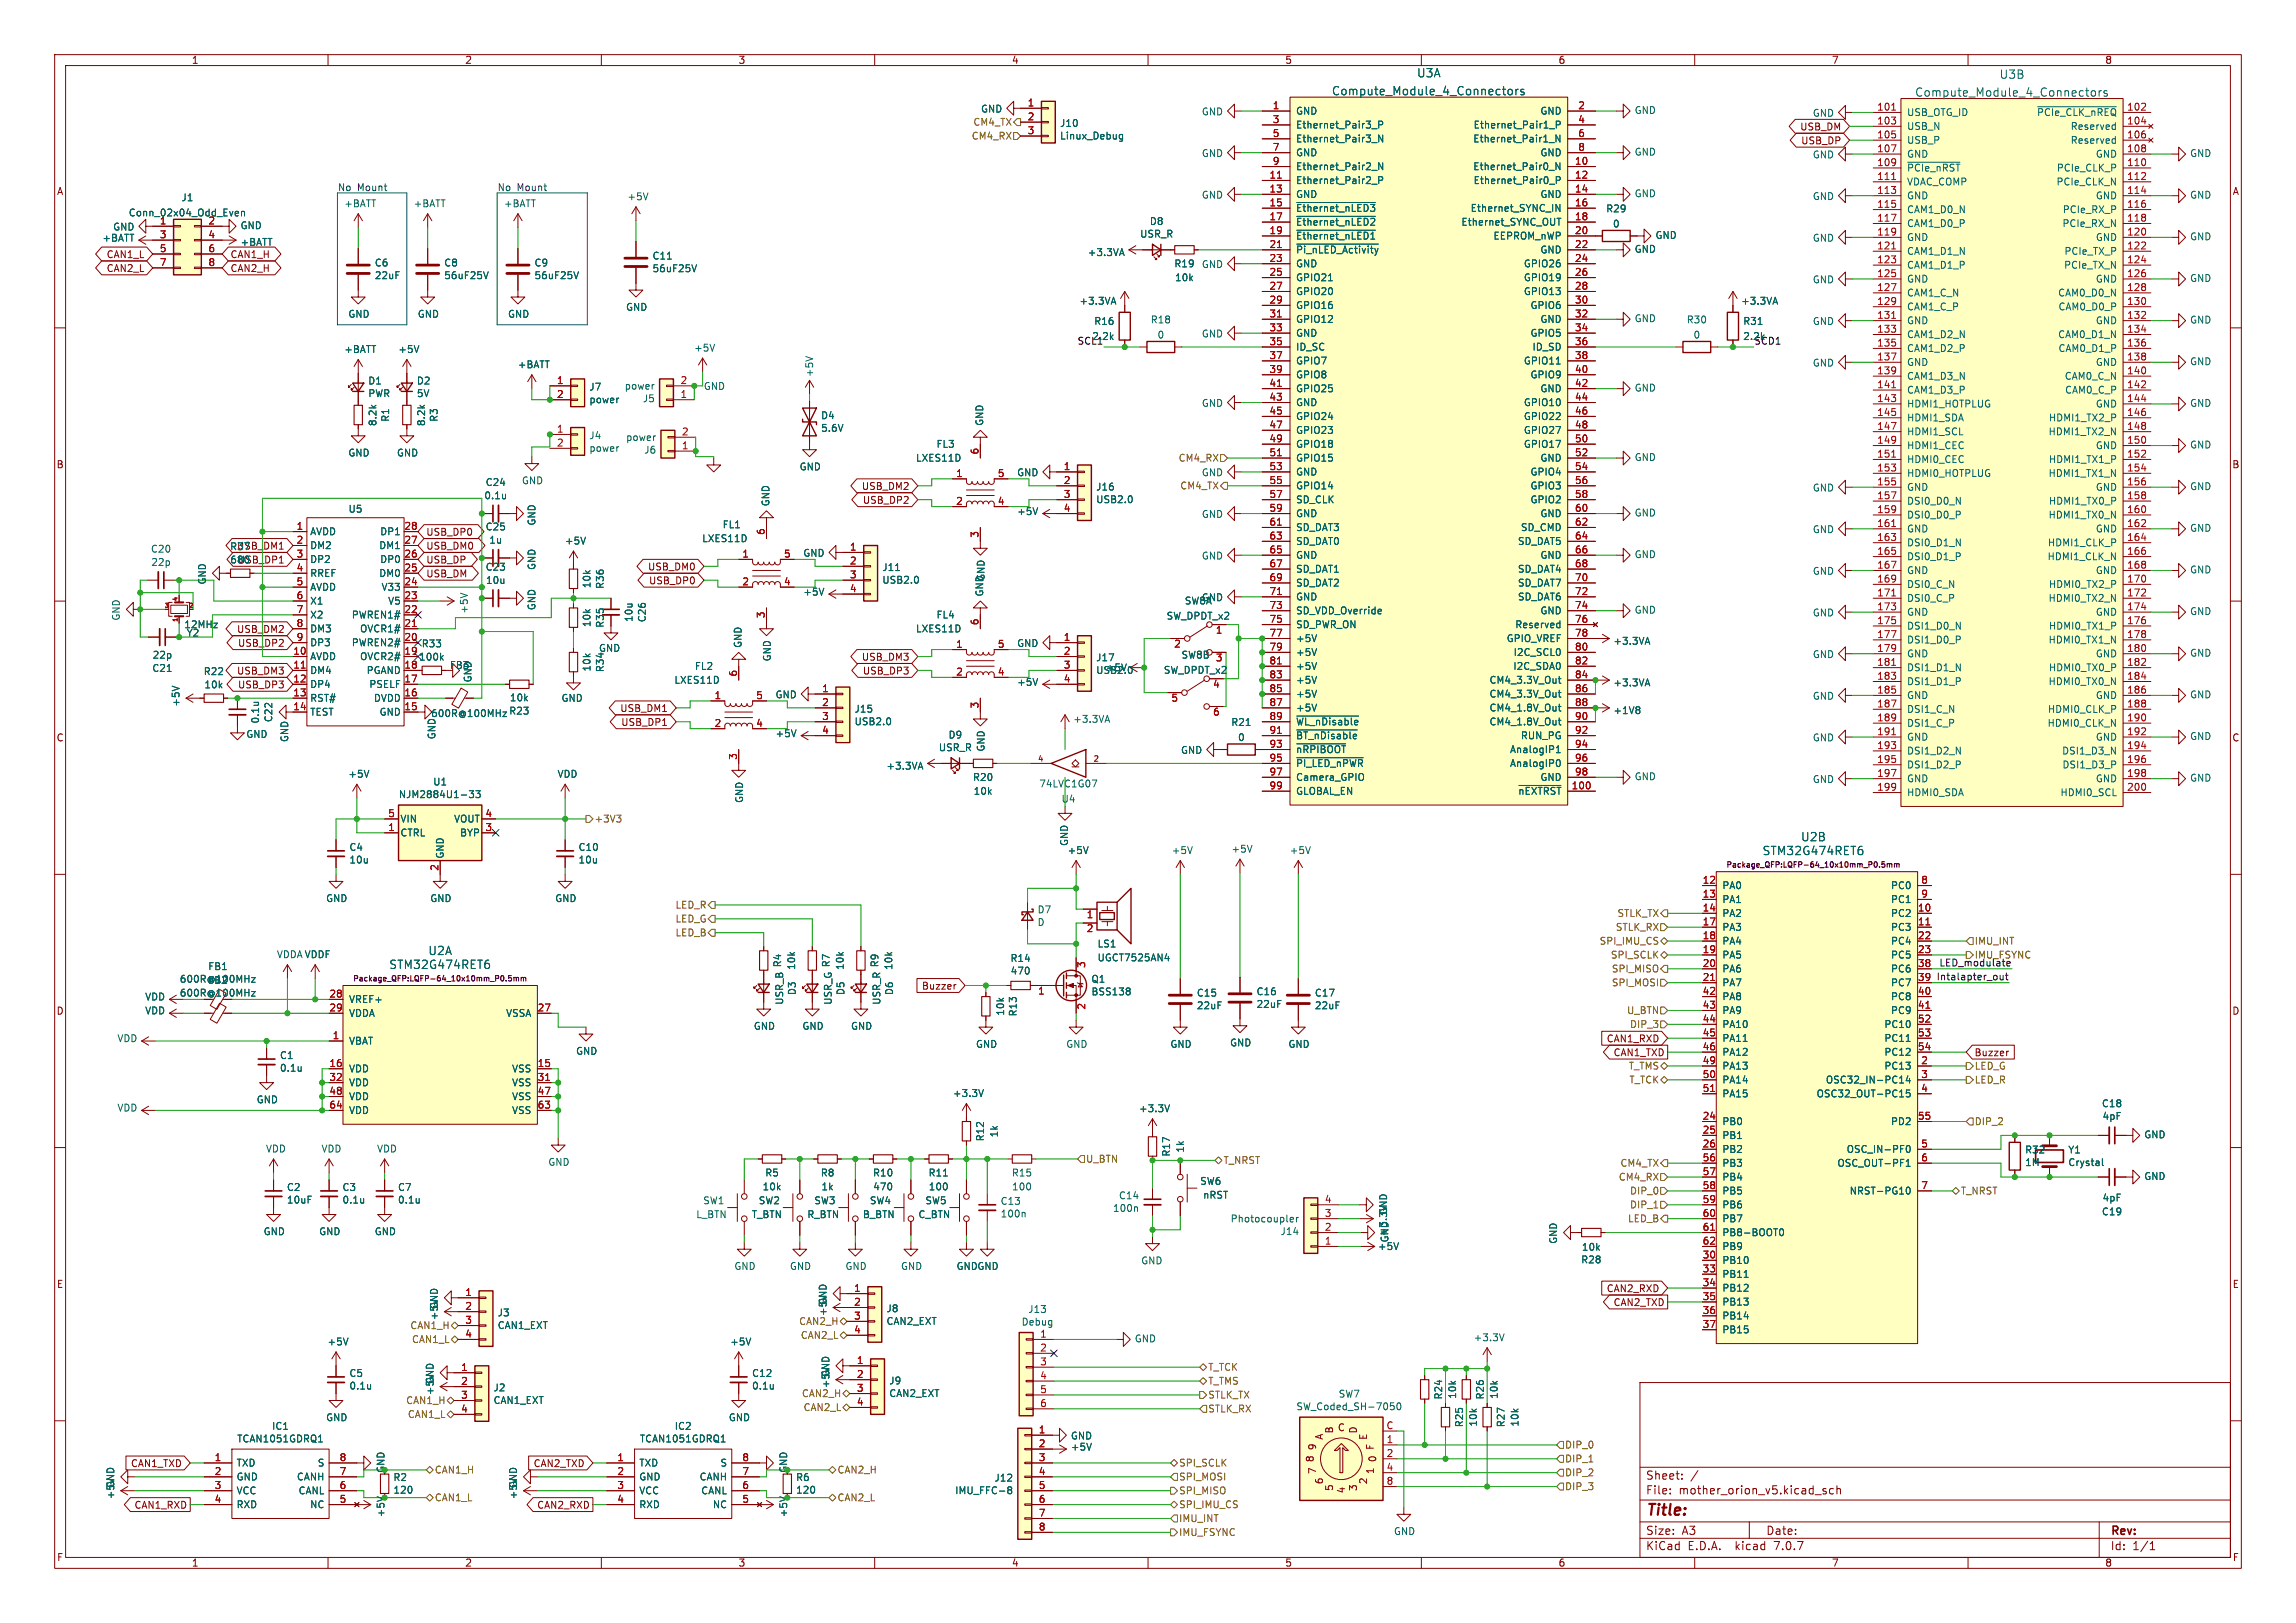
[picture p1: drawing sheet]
<svg xmlns="http://www.w3.org/2000/svg" width="420mm" height="297mm" viewBox="0 0 420 297" stroke-linecap="round" stroke-linejoin="round" font-family="sans-serif">
<defs><g id="words">
<text font-size="2.8" fill="#840000" x="301" y="277.9">Title:</text>
<g font-size="2.1" fill="#006464">
<text x="243.5" y="17.6">Compute_Module_4_Connectors</text>
<text x="259.1" y="14.4">U3A</text>
<text x="350.2" y="17.9">Compute_Module_4_Connectors</text>
<text x="365.7" y="14.6">U3B</text>
<text x="329.4" y="154.2">U2B</text>
<text x="322.3" y="156.7">STM32G474RET6</text>
<text x="71.1" y="177.5">STM32G474RET6</text>
<text x="78.3" y="175">U2A</text>
</g>
<g font-size="2.1" fill="#840000">
<text x="301" y="273.7">File:</text>
<text x="301" y="271">Sheet:</text>
<text x="307.1" y="273.7">mother_orion_v5.kicad_sch</text>
<text x="301" y="281.1">Size:</text>
<text x="307.6" y="281.1">A3</text>
<text x="323" y="281.1">Date:</text>
<text x="386" y="281.3">Rev:</text>
<text x="301" y="283.9">KiCad</text>
<text x="308.7" y="283.9">E.D.A.</text>
<text x="317.6" y="283.9">kicad</text>
<text x="324.8" y="283.9">7.0.7</text>
<text x="386" y="283.9">Id:</text>
<text x="390.1" y="283.9">1/1</text>
</g>
<g font-size="1.8" fill="#840000">
<text x="35" y="11.9">1</text>
<text x="85" y="11.9">2</text>
<text x="135" y="11.9">3</text>
<text x="185" y="11.9">4</text>
<text x="235" y="11.9">5</text>
<text x="285" y="11.9">6</text>
<text x="335" y="11.9">7</text>
<text x="385" y="11.9">8</text>
<text x="329.2" y="24.1">USB_DM</text>
<text x="329.4" y="26.6">USB_DP</text>
<text x="10.3" y="35.9">A</text>
<text x="408.3" y="35.9">A</text>
<text x="19.4" y="47.4">CAN1_L</text>
<text x="42.1" y="47.4">CAN1_H</text>
<text x="19.4" y="50">CAN2_L</text>
<text x="42.1" y="50">CAN2_H</text>
<text x="10.3" y="85.9">B</text>
<text x="157.6" y="89.9">USB_DM2</text>
<text x="408.2" y="85.9">B</text>
<text x="157.7" y="92.4">USB_DP2</text>
<text x="43.3" y="100.8">USB_DM1</text>
<text x="77.9" y="98.2">USB_DP0</text>
<text x="77.9" y="100.8">USB_DM0</text>
<text x="43.4" y="103.3">USB_DP1</text>
<text x="77.9" y="103.3">USB_DP</text>
<text x="77.9" y="105.9">USB_DM</text>
<text x="118.4" y="104.6">USB_DM0</text>
<text x="118.6" y="107.1">USB_DP0</text>
<text x="213.3" y="113.6">SW_DPDT_x2</text>
<text x="43.3" y="116">USB_DM2</text>
<text x="43.4" y="118.6">USB_DP2</text>
<text x="43.3" y="123.6">USB_DM3</text>
<text x="157.6" y="121.1">USB_DM3</text>
<text x="157.7" y="123.6">USB_DP3</text>
<text x="212.8" y="123.5">SW_DPDT_x2</text>
<text x="43.4" y="126.2">USB_DP3</text>
<text x="113.4" y="130.5">USB_DM1</text>
<text x="10.3" y="135.9">C</text>
<text x="113.5" y="133">USB_DP1</text>
<text x="408.2" y="135.9">C</text>
<text x="10.3" y="185.9">D</text>
<text x="168.5" y="181.3">Buzzer</text>
<text x="408.2" y="185.9">D</text>
<text x="293.8" y="190.9">CAN1_RXD</text>
<text x="295.1" y="193.5">CAN1_TXD</text>
<text x="361.1" y="193.5">Buzzer</text>
<text x="10.3" y="235.9">E</text>
<text x="293.8" y="236.7">CAN2_RXD</text>
<text x="295.1" y="239.2">CAN2_TXD</text>
<text x="408.3" y="235.9">E</text>
<text x="242.2" y="263.6" transform="rotate(-90 242.2 263.6)">A</text>
<text x="244.1" y="262.4" transform="rotate(-90 244.1 262.4)">B</text>
<text x="244.6" y="262.1">C</text>
<text x="248.4" y="262.4" transform="rotate(-90 248.4 262.4)">D</text>
<text x="250.3" y="263.6" transform="rotate(-90 250.3 263.6)">E</text>
<text x="23.9" y="268.7">CAN1_TXD</text>
<text x="97.5" y="268.7">CAN2_TXD</text>
<text x="240.5" y="267.7" transform="rotate(-90 240.5 267.7)">8</text>
<text x="241" y="269.9" transform="rotate(-90 241 269.9)">7</text>
<text x="241" y="265.5" transform="rotate(-90 241 265.5)">9</text>
<text x="251.5" y="269.9" transform="rotate(-90 251.5 269.9)">1</text>
<text x="251.5" y="265.4" transform="rotate(-90 251.5 265.4)">F</text>
<text x="252" y="267.7" transform="rotate(-90 252 267.7)">0</text>
<text x="242.2" y="271.7" transform="rotate(-90 242.2 271.7)">6</text>
<text x="244.1" y="273" transform="rotate(-90 244.1 273)">5</text>
<text x="246.2" y="273.4" transform="rotate(-90 246.2 273.4)">4</text>
<text x="248.4" y="273" transform="rotate(-90 248.4 273)">3</text>
<text x="250.3" y="271.7" transform="rotate(-90 250.3 271.7)">2</text>
<text x="24.5" y="276.3">CAN1_RXD</text>
<text x="98.2" y="276.3">CAN2_RXD</text>
<text x="10.3" y="285.9">F</text>
<text x="35" y="286.9">1</text>
<text x="85" y="286.9">2</text>
<text x="135" y="286.9">3</text>
<text x="185" y="286.9">4</text>
<text x="235" y="286.9">5</text>
<text x="285" y="286.9">6</text>
<text x="335" y="286.9">7</text>
<text x="385" y="286.9">8</text>
<text x="408.3" y="285.9">F</text>
</g>
<g font-size="1.8" fill="#725600">
<text x="178" y="23.2">CM4_TX</text>
<text x="177.6" y="25.8">CM4_RX</text>
<text x="215.5" y="84.7">CM4_RX</text>
<text x="215.8" y="89.8">CM4_TX</text>
<text x="108.6" y="150.7">+3V3</text>
<text x="123.5" y="166.5">LED_R</text>
<text x="295.8" y="168">STLK_TX</text>
<text x="123.5" y="169">LED_G</text>
<text x="123.5" y="171.6">LED_B</text>
<text x="292.5" y="173.1">SPI_IMU_CS</text>
<text x="295.5" y="170.5">STLK_RX</text>
<text x="361.1" y="173.1">IMU_INT</text>
<text x="294.6" y="175.6">SPI_SCLK</text>
<text x="294.7" y="178.2">SPI_MISO</text>
<text x="294.7" y="180.7">SPI_MOSI</text>
<text x="297.5" y="185.8">U_BTN</text>
<text x="298.1" y="188.3">DIP_3</text>
<text x="297.8" y="195.9">T_TMS</text>
<text x="361.1" y="195.9">LED_G</text>
<text x="297.9" y="198.5">T_TCK</text>
<text x="361.1" y="198.5">LED_R</text>
<text x="361.1" y="206.1">DIP_2</text>
<text x="198.6" y="213">U_BTN</text>
<text x="223.7" y="213.2">T_NRST</text>
<text x="296.3" y="213.7">CM4_TX</text>
<text x="296" y="216.3">CM4_RX</text>
<text x="298.1" y="221.3">DIP_1</text>
<text x="298.1" y="218.8">DIP_0</text>
<text x="358.6" y="218.8">T_NRST</text>
<text x="297.7" y="223.9">LED_B</text>
<text x="75" y="243.4">CAN1_H</text>
<text x="75.3" y="246">CAN1_L</text>
<text x="146.1" y="242.7">CAN2_H</text>
<text x="146.4" y="245.2">CAN2_L</text>
<text x="220.9" y="251.1">T_TCK</text>
<text x="74.2" y="257.1">CAN1_H</text>
<text x="146.6" y="255.9">CAN2_H</text>
<text x="220.9" y="256.1">STLK_TX</text>
<text x="220.9" y="253.6">T_TMS</text>
<text x="74.5" y="259.7">CAN1_L</text>
<text x="146.9" y="258.4">CAN2_L</text>
<text x="220.9" y="258.7">STLK_RX</text>
<text x="79.4" y="269.8">CAN1_H</text>
<text x="153.1" y="269.8">CAN2_H</text>
<text x="215.6" y="268.6">SPI_SCLK</text>
<text x="286.2" y="267.8">DIP_1</text>
<text x="286.2" y="265.3">DIP_0</text>
<text x="79.4" y="274.9">CAN1_L</text>
<text x="153.1" y="274.9">CAN2_L</text>
<text x="215.6" y="271.1">SPI_MOSI</text>
<text x="215.6" y="273.7">SPI_MISO</text>
<text x="286.2" y="272.9">DIP_3</text>
<text x="286.2" y="270.4">DIP_2</text>
<text x="215.6" y="276.2">SPI_IMU_CS</text>
<text x="215.6" y="281.3">IMU_FSYNC</text>
<text x="215.6" y="278.7">IMU_INT</text>
</g>
<g font-size="1.8" fill="#006464">
<text x="179.4" y="20.8">GND</text>
<text x="193.8" y="23.4">J10</text>
<text x="219.7" y="21.3">GND</text>
<text x="237" y="21.2">GND</text>
<text x="237" y="23.7">Ethernet_Pair3_P</text>
<text x="269.5" y="23.7">Ethernet_Pair1_P</text>
<text x="281.7" y="21.2">GND</text>
<text x="298.9" y="21.1">GND</text>
<text x="331.5" y="21.6">GND</text>
<text x="348.7" y="21.4">USB_OTG_ID</text>
<text x="348.7" y="24">USB_N</text>
<text x="372.5" y="21.4">~{PCIe_CLK_nREQ}</text>
<text x="378.7" y="24">Reserved</text>
<text x="193.8" y="25.7">Linux_Debug</text>
<text x="219.7" y="28.9">GND</text>
<text x="237" y="26.3">Ethernet_Pair3_N</text>
<text x="237" y="28.8">GND</text>
<text x="269.4" y="26.3">Ethernet_Pair1_N</text>
<text x="281.7" y="28.8">GND</text>
<text x="298.9" y="28.7">GND</text>
<text x="331.5" y="29.2">GND</text>
<text x="348.7" y="26.5">USB_P</text>
<text x="348.7" y="29.1">GND</text>
<text x="378.7" y="26.5">Reserved</text>
<text x="383.3" y="29.1">GND</text>
<text x="400.5" y="28.9">GND</text>
<text x="237" y="33.9">Ethernet_Pair2_P</text>
<text x="237" y="31.3">Ethernet_Pair2_N</text>
<text x="269.4" y="31.3">Ethernet_Pair0_N</text>
<text x="269.5" y="33.9">Ethernet_Pair0_P</text>
<text x="348.7" y="31.6">~{PCIe_nRST}</text>
<text x="348.7" y="34.1">VDAC_COMP</text>
<text x="376.1" y="34.1">PCIe_CLK_N</text>
<text x="376.1" y="31.6">PCIe_CLK_P</text>
<text x="23.5" y="39.8">Conn_02x04_Odd_Even</text>
<text x="33.1" y="37">J1</text>
<text x="62.9" y="38.1">+BATT</text>
<text x="75.6" y="38.1">+BATT</text>
<text x="92.1" y="38.1">+BATT</text>
<text x="114.7" y="36.9">+5V</text>
<text x="210.2" y="41.4">D8</text>
<text x="219.7" y="36.6">GND</text>
<text x="237" y="36.4">GND</text>
<text x="237" y="39">~{Ethernet_nLED3}</text>
<text x="237" y="41.5">~{Ethernet_nLED2}</text>
<text x="267.2" y="41.5">Ethernet_SYNC_OUT</text>
<text x="268.9" y="39">Ethernet_SYNC_IN</text>
<text x="281.7" y="36.4">GND</text>
<text x="293.7" y="39.1">R29</text>
<text x="294.9" y="41.8">0</text>
<text x="298.9" y="36.3">GND</text>
<text x="331.5" y="36.8">GND</text>
<text x="348.7" y="36.7">GND</text>
<text x="348.7" y="39.2">CAM1_D0_N</text>
<text x="348.7" y="41.8">CAM1_D0_P</text>
<text x="377.2" y="41.8">PCIe_RX_N</text>
<text x="377.2" y="39.2">PCIe_RX_P</text>
<text x="383.3" y="36.7">GND</text>
<text x="400.5" y="36.6">GND</text>
<text x="18.6" y="44.4">+BATT</text>
<text x="20.6" y="42.4">GND</text>
<text x="43.9" y="42.1">GND</text>
<text x="43.9" y="45.2">+BATT</text>
<text x="119.3" y="47.7">C11</text>
<text x="198.9" y="47.1">+3.3VA</text>
<text x="208.5" y="43.7">USR_R</text>
<text x="237" y="44">~{Ethernet_nLED1}</text>
<text x="237" y="46.6">~{Pi_nLED_Activity}</text>
<text x="273.1" y="44">EEPROM_nWP</text>
<text x="281.7" y="46.6">GND</text>
<text x="298.9" y="46.5">GND</text>
<text x="302.7" y="43.9">GND</text>
<text x="331.5" y="44.4">GND</text>
<text x="348.7" y="44.3">GND</text>
<text x="348.7" y="46.8">CAM1_D1_N</text>
<text x="377.5" y="46.8">PCIe_TX_P</text>
<text x="383.3" y="44.3">GND</text>
<text x="400.5" y="44.2">GND</text>
<text x="68.5" y="49">C6</text>
<text x="68.5" y="51.3">22uF</text>
<text x="81.2" y="49">C8</text>
<text x="81.2" y="51.3">56uF25V</text>
<text x="97.7" y="49">C9</text>
<text x="97.7" y="51.3">56uF25V</text>
<text x="119.3" y="50">56uF25V</text>
<text x="214.7" y="49.1">R19</text>
<text x="214.8" y="51.7">10k</text>
<text x="219.7" y="49.3">GND</text>
<text x="237" y="49.1">GND</text>
<text x="237" y="51.7">GPIO21</text>
<text x="278.7" y="49.1">GPIO26</text>
<text x="278.7" y="51.7">GPIO19</text>
<text x="331.5" y="52">GND</text>
<text x="348.7" y="49.4">CAM1_D1_P</text>
<text x="348.7" y="51.9">GND</text>
<text x="377.5" y="49.4">PCIe_TX_N</text>
<text x="383.3" y="51.9">GND</text>
<text x="400.5" y="51.8">GND</text>
<text x="63.6" y="58.3">GND</text>
<text x="76.3" y="58.3">GND</text>
<text x="92.8" y="58.3">GND</text>
<text x="114.4" y="57.1">GND</text>
<text x="197.4" y="56">+3.3VA</text>
<text x="200.1" y="59.6">R16</text>
<text x="210.4" y="59.4">R18</text>
<text x="237" y="54.2">GPIO20</text>
<text x="237" y="56.7">GPIO16</text>
<text x="237" y="59.3">GPIO12</text>
<text x="278.7" y="54.2">GPIO13</text>
<text x="279.9" y="56.7">GPIO6</text>
<text x="281.7" y="59.3">GND</text>
<text x="298.9" y="59.2">GND</text>
<text x="308.4" y="59.4">R30</text>
<text x="318.4" y="56">+3.3VA</text>
<text x="318.8" y="59.6">R31</text>
<text x="331.5" y="59.7">GND</text>
<text x="348.7" y="54.5">CAM1_C_N</text>
<text x="348.7" y="57">CAM1_C_P</text>
<text x="348.7" y="59.5">GND</text>
<text x="376.4" y="54.5">CAM0_D0_N</text>
<text x="376.4" y="57">CAM0_D0_P</text>
<text x="383.3" y="59.5">GND</text>
<text x="400.5" y="59.4">GND</text>
<text x="62.9" y="64.8">+BATT</text>
<text x="72.8" y="64.8">+5V</text>
<text x="126.9" y="64.5">+5V</text>
<text x="199.7" y="62.4">2.2k</text>
<text x="211.6" y="62.2">0</text>
<text x="219.7" y="62">GND</text>
<text x="237" y="61.8">GND</text>
<text x="237" y="64.4">ID_SC</text>
<text x="279.9" y="61.8">GPIO5</text>
<text x="280.2" y="64.4">ID_SD</text>
<text x="309.7" y="62.2">0</text>
<text x="318.8" y="62.4">2.2k</text>
<text x="348.7" y="62.1">CAM1_D2_N</text>
<text x="348.7" y="64.6">CAM1_D2_P</text>
<text x="376.4" y="62.1">CAM0_D1_N</text>
<text x="376.4" y="64.6">CAM0_D1_P</text>
<text x="67.3" y="70.6">D1</text>
<text x="76.2" y="70.6">D2</text>
<text x="94.6" y="67.6">+BATT</text>
<text x="107.7" y="71.7">J7</text>
<text x="114.2" y="71.5">power</text>
<text x="128.6" y="71.6">GND</text>
<text x="148.9" y="69.1" transform="rotate(-90 148.9 69.1)">+5V</text>
<text x="237" y="66.9">GPIO7</text>
<text x="237" y="69.4">GPIO8</text>
<text x="237" y="72">GPIO25</text>
<text x="278.7" y="66.9">GPIO11</text>
<text x="279.9" y="69.4">GPIO9</text>
<text x="281.7" y="72">GND</text>
<text x="298.9" y="71.9">GND</text>
<text x="331.5" y="67.3">GND</text>
<text x="348.7" y="67.2">GND</text>
<text x="348.7" y="69.7">CAM1_D3_N</text>
<text x="377.6" y="69.7">CAM0_C_N</text>
<text x="383.3" y="67.2">GND</text>
<text x="400.5" y="67">GND</text>
<text x="67.3" y="72.9">PWR</text>
<text x="71.4" y="77.3" transform="rotate(-90 71.4 77.3)">R1</text>
<text x="76.2" y="72.9">5V</text>
<text x="80.3" y="77.3" transform="rotate(-90 80.3 77.3)">R3</text>
<text x="107.7" y="74">power</text>
<text x="117.5" y="73.8">J5</text>
<text x="150.1" y="76.9">D4</text>
<text x="219.7" y="74.7">GND</text>
<text x="237" y="74.5">GND</text>
<text x="237" y="77.1">GPIO24</text>
<text x="278.7" y="74.5">GPIO10</text>
<text x="278.7" y="77.1">GPIO22</text>
<text x="348.7" y="72.2">CAM1_D3_P</text>
<text x="348.7" y="74.8">HDMI1_HOTPLUG</text>
<text x="348.7" y="77.3">HDMI1_SDA</text>
<text x="374.7" y="77.3">HDMI1_TX2_P</text>
<text x="377.7" y="72.2">CAM0_C_P</text>
<text x="383.3" y="74.8">GND</text>
<text x="400.5" y="74.7">GND</text>
<text x="63.6" y="83.7">GND</text>
<text x="69.1" y="78.1" transform="rotate(-90 69.1 78.1)">8.2k</text>
<text x="72.5" y="83.7">GND</text>
<text x="78" y="78.1" transform="rotate(-90 78 78.1)">8.2k</text>
<text x="107.7" y="80.6">J4</text>
<text x="107.7" y="82.9">power</text>
<text x="114.4" y="80.9">power</text>
<text x="117.8" y="83.2">J6</text>
<text x="150.1" y="79.2">5.6V</text>
<text x="171.2" y="82.1">FL3</text>
<text x="180.1" y="78" transform="rotate(-90 180.1 78)">GND</text>
<text x="237" y="79.6">GPIO23</text>
<text x="237" y="82.1">GPIO18</text>
<text x="278.7" y="79.6">GPIO27</text>
<text x="278.7" y="82.1">GPIO17</text>
<text x="348.7" y="79.9">HDMI1_SCL</text>
<text x="348.7" y="82.4">HDMI1_CEC</text>
<text x="374.6" y="79.9">HDMI1_TX2_N</text>
<text x="383.3" y="82.4">GND</text>
<text x="400.5" y="82.3">GND</text>
<text x="88.7" y="89.1">C24</text>
<text x="95.4" y="88.8">GND</text>
<text x="146.2" y="86.3">GND</text>
<text x="167.5" y="84.7">LXES11D</text>
<text x="186" y="87.4">GND</text>
<text x="200.4" y="90">J16</text>
<text x="219.7" y="87.4">GND</text>
<text x="237" y="84.7">GPIO15</text>
<text x="237" y="87.2">GND</text>
<text x="237" y="89.8">GPIO14</text>
<text x="279.9" y="87.2">GPIO4</text>
<text x="279.9" y="89.8">GPIO3</text>
<text x="281.7" y="84.7">GND</text>
<text x="298.9" y="84.6">GND</text>
<text x="348.7" y="84.9">HDMI0_CEC</text>
<text x="348.7" y="87.5">HDMI0_HOTPLUG</text>
<text x="374.6" y="87.5">HDMI1_TX1_N</text>
<text x="374.7" y="84.9">HDMI1_TX1_P</text>
<text x="400.5" y="89.9">GND</text>
<text x="63.7" y="94">U5</text>
<text x="88.5" y="91.6">0.1u</text>
<text x="140.9" y="92.8" transform="rotate(-90 140.9 92.8)">GND</text>
<text x="186" y="94.5">+5V</text>
<text x="200.4" y="92.3">USB2.0</text>
<text x="219.7" y="95">GND</text>
<text x="237" y="92.3">SD_CLK</text>
<text x="237" y="94.8">GND</text>
<text x="279.9" y="92.3">GPIO2</text>
<text x="281.7" y="94.8">GND</text>
<text x="298.9" y="94.7">GND</text>
<text x="331.5" y="90.1">GND</text>
<text x="348.7" y="90">GND</text>
<text x="348.7" y="92.6">DSI0_D0_N</text>
<text x="348.7" y="95.1">DSI0_D0_P</text>
<text x="374.6" y="95.1">HDMI1_TX0_N</text>
<text x="374.7" y="92.6">HDMI1_TX0_P</text>
<text x="383.3" y="90">GND</text>
<text x="27.5" y="101.3">C20</text>
<text x="42" y="100.9">R37</text>
<text x="56.6" y="98.1">AVDD</text>
<text x="56.6" y="100.7">DM2</text>
<text x="69.3" y="100.7">DM1</text>
<text x="69.5" y="98.1">DP1</text>
<text x="88.7" y="97.3">C25</text>
<text x="89.4" y="99.7">1u</text>
<text x="98.1" y="96.3" transform="rotate(-90 98.1 96.3)">GND</text>
<text x="103.2" y="99.8">+5V</text>
<text x="128.3" y="99.4">LXES11D</text>
<text x="132.1" y="96.9">FL1</text>
<text x="237" y="97.4">SD_DAT3</text>
<text x="237" y="99.9">SD_DAT0</text>
<text x="277.6" y="99.9">SD_DAT5</text>
<text x="278.1" y="97.4">SD_CMD</text>
<text x="331.5" y="97.8">GND</text>
<text x="348.7" y="97.6">GND</text>
<text x="348.7" y="100.2">DSI0_D1_N</text>
<text x="374.5" y="100.2">HDMI1_CLK_P</text>
<text x="383.3" y="97.6">GND</text>
<text x="400.5" y="97.5">GND</text>
<text x="27.6" y="103.8">22p</text>
<text x="37.9" y="107.1" transform="rotate(-90 37.9 107.1)">GND</text>
<text x="42" y="103.3">680</text>
<text x="56.6" y="103.2">DP2</text>
<text x="56.6" y="105.8">RREF</text>
<text x="69.3" y="105.8">DM0</text>
<text x="69.5" y="103.2">DP0</text>
<text x="88.7" y="104.6">C23</text>
<text x="88.8" y="107.1">10u</text>
<text x="98.1" y="104.4" transform="rotate(-90 98.1 104.4)">GND</text>
<text x="108.2" y="107.7" transform="rotate(-90 108.2 107.7)">10k</text>
<text x="110.6" y="107.9" transform="rotate(-90 110.6 107.9)">R36</text>
<text x="146.8" y="102.1">GND</text>
<text x="161.3" y="104.7">J11</text>
<text x="161.3" y="107">USB2.0</text>
<text x="180.3" y="106.4" transform="rotate(-90 180.3 106.4)">GND</text>
<text x="219.7" y="102.6">GND</text>
<text x="237" y="102.5">GND</text>
<text x="237" y="105">SD_DAT1</text>
<text x="237" y="107.5">SD_DAT2</text>
<text x="277.6" y="105">SD_DAT4</text>
<text x="277.6" y="107.5">SD_DAT7</text>
<text x="281.7" y="102.5">GND</text>
<text x="298.9" y="102.3">GND</text>
<text x="331.5" y="105.4">GND</text>
<text x="348.7" y="102.7">DSI0_D1_P</text>
<text x="348.7" y="105.3">GND</text>
<text x="348.7" y="107.8">DSI0_C_N</text>
<text x="374.4" y="102.7">HDMI1_CLK_N</text>
<text x="374.7" y="107.8">HDMI0_TX2_P</text>
<text x="383.3" y="105.3">GND</text>
<text x="400.5" y="105.1">GND</text>
<text x="22.1" y="113.7" transform="rotate(-90 22.1 113.7)">GND</text>
<text x="56.6" y="108.3">AVDD</text>
<text x="56.6" y="110.8">X1</text>
<text x="56.6" y="113.4">X2</text>
<text x="64.3" y="113.4">PWREN1#</text>
<text x="69.7" y="108.3">V33</text>
<text x="70.9" y="110.8">V5</text>
<text x="85.8" y="112.4" transform="rotate(-90 85.8 112.4)">+5V</text>
<text x="98.1" y="111.8" transform="rotate(-90 98.1 111.8)">GND</text>
<text x="115.9" y="113.9" transform="rotate(-90 115.9 113.9)">10u</text>
<text x="118.3" y="114" transform="rotate(-90 118.3 114)">C26</text>
<text x="146.8" y="109.2">+5V</text>
<text x="171.2" y="113.4">FL4</text>
<text x="216.6" y="110.8">SW8A</text>
<text x="219.7" y="110.2">GND</text>
<text x="237" y="110.1">GND</text>
<text x="237" y="112.6">SD_VDD_Override</text>
<text x="277.6" y="110.1">SD_DAT6</text>
<text x="281.7" y="112.6">GND</text>
<text x="298.9" y="112.5">GND</text>
<text x="331.5" y="113">GND</text>
<text x="348.7" y="110.3">DSI0_C_P</text>
<text x="348.7" y="112.9">GND</text>
<text x="374.6" y="110.3">HDMI0_TX2_N</text>
<text x="383.3" y="112.9">GND</text>
<text x="400.5" y="112.8">GND</text>
<text x="33.6" y="115.2">12MHz</text>
<text x="34.1" y="116.7">Y2</text>
<text x="56.6" y="115.9">DM3</text>
<text x="56.6" y="118.5">DP3</text>
<text x="64.3" y="118.5">PWREN2#</text>
<text x="65.8" y="115.9">OVCR1#</text>
<text x="77" y="118.7">R33</text>
<text x="108.2" y="114.9" transform="rotate(-90 108.2 114.9)">10k</text>
<text x="109.5" y="119.5">GND</text>
<text x="110.6" y="115" transform="rotate(-90 110.6 115)">R35</text>
<text x="135.9" y="118.7" transform="rotate(-90 135.9 118.7)">GND</text>
<text x="167.5" y="115.9">LXES11D</text>
<text x="186" y="118.6">GND</text>
<text x="237" y="115.2">SD_PWR_ON</text>
<text x="237" y="117.7">+5V</text>
<text x="275.5" y="117.7">GPIO_VREF</text>
<text x="277.1" y="115.2">Reserved</text>
<text x="295" y="118.2">+3.3VA</text>
<text x="348.7" y="115.4">DSI1_D0_N</text>
<text x="348.7" y="118">DSI1_D0_P</text>
<text x="374.6" y="118">HDMI0_TX1_N</text>
<text x="374.7" y="115.4">HDMI0_TX1_P</text>
<text x="27.8" y="123.2">C21</text>
<text x="27.8" y="120.7">22p</text>
<text x="37.2" y="123.7">R22</text>
<text x="56.6" y="121">AVDD</text>
<text x="56.6" y="123.5">DM4</text>
<text x="65.8" y="121">OVCR2#</text>
<text x="67" y="123.5">PGAND</text>
<text x="76.6" y="121.1">100k</text>
<text x="82.2" y="122.6">FB3</text>
<text x="86.5" y="125" transform="rotate(-90 86.5 125)">GND</text>
<text x="108.2" y="123" transform="rotate(-90 108.2 123)">10k</text>
<text x="110.6" y="123.1" transform="rotate(-90 110.6 123.1)">R34</text>
<text x="123.3" y="125.3">LXES11D</text>
<text x="127" y="122.8">FL2</text>
<text x="141.2" y="121.1" transform="rotate(-90 141.2 121.1)">GND</text>
<text x="186" y="125.7">+5V</text>
<text x="200.4" y="121.2">J17</text>
<text x="200.4" y="123.5">USB2.0</text>
<text x="202.2" y="123">+5V</text>
<text x="216" y="120.7">SW8B</text>
<text x="237" y="120.2">+5V</text>
<text x="237" y="122.8">+5V</text>
<text x="237" y="125.3">+5V</text>
<text x="272.4" y="125.3">CM4_3.3V_Out</text>
<text x="276.7" y="122.8">I2C_SDA0</text>
<text x="276.8" y="120.2">I2C_SCL0</text>
<text x="295" y="125.8">+3.3VA</text>
<text x="331.5" y="120.6">GND</text>
<text x="348.7" y="120.5">GND</text>
<text x="348.7" y="123">DSI1_D1_N</text>
<text x="348.7" y="125.6">DSI1_D1_P</text>
<text x="374.6" y="125.6">HDMI0_TX0_N</text>
<text x="374.7" y="123">HDMI0_TX0_P</text>
<text x="383.3" y="120.5">GND</text>
<text x="400.5" y="120.4">GND</text>
<text x="33" y="129.4" transform="rotate(-90 33 129.4)">+5V</text>
<text x="37.3" y="126.2">10k</text>
<text x="56.6" y="126.1">DP4</text>
<text x="56.6" y="128.6">RST#</text>
<text x="56.6" y="131.2">TEST</text>
<text x="67.5" y="126.1">PSELF</text>
<text x="68.3" y="128.6">DVDD</text>
<text x="69.3" y="131.2">GND</text>
<text x="78.8" y="131.4">600R@100MHz</text>
<text x="93" y="131">R23</text>
<text x="93.2" y="128.5">10k</text>
<text x="102.6" y="128.6">GND</text>
<text x="141.8" y="128">GND</text>
<text x="156.2" y="130.6">J15</text>
<text x="237" y="127.9">+5V</text>
<text x="237" y="130.4">+5V</text>
<text x="272.4" y="127.9">CM4_3.3V_Out</text>
<text x="272.4" y="130.4">CM4_1.8V_Out</text>
<text x="295" y="130.9">+1V8</text>
<text x="331.5" y="128.2">GND</text>
<text x="348.7" y="128.1">GND</text>
<text x="348.7" y="130.7">DSI1_C_N</text>
<text x="374.5" y="130.7">HDMI0_CLK_P</text>
<text x="383.3" y="128.1">GND</text>
<text x="400.5" y="128">GND</text>
<text x="45" y="135.2">GND</text>
<text x="47.6" y="132.5" transform="rotate(-90 47.6 132.5)">0.1u</text>
<text x="50" y="132.3" transform="rotate(-90 50 132.3)">C22</text>
<text x="52.9" y="135.9" transform="rotate(-90 52.9 135.9)">GND</text>
<text x="79.9" y="135.4" transform="rotate(-90 79.9 135.4)">GND</text>
<text x="141.8" y="135.1">+5V</text>
<text x="156.2" y="132.9">USB2.0</text>
<text x="171.6" y="137.7">USR_R</text>
<text x="173.4" y="135.4">D9</text>
<text x="180.3" y="137.6" transform="rotate(-90 180.3 137.6)">GND</text>
<text x="196.2" y="132.5">+3.3VA</text>
<text x="225.1" y="133">R21</text>
<text x="226.4" y="135.8">0</text>
<text x="237" y="132.9">~{WL_nDisable}</text>
<text x="237" y="135.5">~{BT_nDisable}</text>
<text x="272.4" y="132.9">CM4_1.8V_Out</text>
<text x="278.1" y="135.5">RUN_PG</text>
<text x="331.5" y="135.9">GND</text>
<text x="348.7" y="133.2">DSI1_C_P</text>
<text x="348.7" y="135.7">GND</text>
<text x="374.4" y="133.2">HDMI0_CLK_N</text>
<text x="383.3" y="135.7">GND</text>
<text x="400.5" y="135.6">GND</text>
<text x="63.6" y="142.5">+5V</text>
<text x="79.1" y="143.9">U1</text>
<text x="101.9" y="142.5">VDD</text>
<text x="162.1" y="141">+3.3VA</text>
<text x="177.9" y="143.1">R20</text>
<text x="215.9" y="138.2">GND</text>
<text x="237" y="138">~{nRPIBOOT}</text>
<text x="237" y="140.6">~{PI_LED_nPWR}</text>
<text x="237" y="143.1">Camera_GPIO</text>
<text x="276.1" y="138">AnalogIP1</text>
<text x="276.1" y="140.6">AnalogIP0</text>
<text x="281.7" y="143.1">GND</text>
<text x="298.9" y="143">GND</text>
<text x="331.5" y="143.5">GND</text>
<text x="348.7" y="138.3">DSI1_D2_N</text>
<text x="348.7" y="140.8">DSI1_D2_P</text>
<text x="348.7" y="143.4">GND</text>
<text x="377.1" y="138.3">DSI1_D3_N</text>
<text x="377.2" y="140.8">DSI1_D3_P</text>
<text x="383.3" y="143.4">GND</text>
<text x="400.5" y="143.2">GND</text>
<text x="72.9" y="146.3">NJM2884U1-33</text>
<text x="136.1" y="147" transform="rotate(-90 136.1 147)">GND</text>
<text x="178" y="145.6">10k</text>
<text x="190" y="144.3">74LVC1G07</text>
<text x="194.1" y="147.1">U4</text>
<text x="237" y="145.6">GLOBAL_EN</text>
<text x="277.6" y="145.6">~{nEXTRST}</text>
<text x="348.7" y="145.9">HDMI0_SDA</text>
<text x="376.8" y="145.9">HDMI0_SCL</text>
<text x="63.8" y="155.9">C4</text>
<text x="73.2" y="153.3">CTRL</text>
<text x="73.2" y="150.7">VIN</text>
<text x="83" y="150.7">VOUT</text>
<text x="84.1" y="153.3">BYP</text>
<text x="105.7" y="155.9">C10</text>
<text x="195.6" y="154.9" transform="rotate(-90 195.6 154.9)">GND</text>
<text x="63.8" y="158.2">10u</text>
<text x="81.4" y="157.2" transform="rotate(-90 81.4 157.2)">GND</text>
<text x="105.7" y="158.2">10u</text>
<text x="195.2" y="156.5">+5V</text>
<text x="214.2" y="156.5">+5V</text>
<text x="225.2" y="156.2">+5V</text>
<text x="235.8" y="156.5">+5V</text>
<text x="59.6" y="165.3">GND</text>
<text x="78.6" y="165.3">GND</text>
<text x="101.5" y="165.3">GND</text>
<text x="189.7" y="167.3">D7</text>
<text x="315" y="162.9">PA0</text>
<text x="315" y="165.5">PA1</text>
<text x="315" y="168">PA2</text>
<text x="345.8" y="168">PC2</text>
<text x="345.8" y="162.9">PC0</text>
<text x="345.8" y="165.5">PC1</text>
<text x="189.7" y="169.6">D</text>
<text x="200.7" y="173.6">LS1</text>
<text x="315" y="170.5">PA3</text>
<text x="315" y="173.1">PA4</text>
<text x="345.8" y="170.5">PC3</text>
<text x="345.8" y="173.1">PC4</text>
<text x="38" y="177.7">FB1</text>
<text x="50.5" y="175.5">VDDAVDDF</text>
<text x="55.6" y="175.5">VDDF</text>
<text x="145.6" y="177.6" transform="rotate(-90 145.6 177.6)">10k</text>
<text x="154.5" y="177.6" transform="rotate(-90 154.5 177.6)">10k</text>
<text x="163.4" y="177.6" transform="rotate(-90 163.4 177.6)">10k</text>
<text x="184.7" y="176.2">R14</text>
<text x="184.8" y="178.5">470</text>
<text x="200.7" y="176.1">UGCT7525AN4</text>
<text x="315" y="175.6">PA5</text>
<text x="315" y="178.2">PA6</text>
<text x="345.8" y="175.6">PC5</text>
<text x="345.8" y="178.2">PC6</text>
<text x="26.5" y="185.8">VDD</text>
<text x="26.5" y="183.3">VDD</text>
<text x="32.8" y="182.6">600R@100MHz</text>
<text x="32.8" y="180">600R@100MHz</text>
<text x="38" y="180.3">FB2</text>
<text x="63.8" y="183.7">VREF+</text>
<text x="143.5" y="184" transform="rotate(-90 143.5 184)">USR_B R4</text>
<text x="145.8" y="182.2" transform="rotate(-90 145.8 182.2)">D3</text>
<text x="152.3" y="184" transform="rotate(-90 152.3 184)">USR_G R7</text>
<text x="154.7" y="182.2" transform="rotate(-90 154.7 182.2)">D5</text>
<text x="161.2" y="184" transform="rotate(-90 161.2 184)">USR_R R9</text>
<text x="163.6" y="182.2" transform="rotate(-90 163.6 182.2)">D6</text>
<text x="183.9" y="186" transform="rotate(-90 183.9 186)">10k</text>
<text x="199.6" y="182.3">BSS138</text>
<text x="199.6" y="180">Q1</text>
<text x="218.8" y="182.6">C15</text>
<text x="218.8" y="184.9">22uF</text>
<text x="229.8" y="182.3">C16</text>
<text x="229.8" y="184.6">22uF</text>
<text x="240.4" y="182.6">C17</text>
<text x="240.4" y="184.9">22uF</text>
<text x="315" y="180.7">PA7</text>
<text x="315" y="183.2">PA8</text>
<text x="315" y="185.8">PA9</text>
<text x="345.8" y="180.7">PC7</text>
<text x="345.8" y="183.2">PC8</text>
<text x="345.8" y="185.8">PC9</text>
<text x="21.4" y="190.9">VDD</text>
<text x="63.8" y="191.4">VBAT</text>
<text x="63.8" y="186.3">VDDA</text>
<text x="92.5" y="186.3">VSSA</text>
<text x="137.8" y="188.6">GND</text>
<text x="146.7" y="188.6">GND</text>
<text x="155.6" y="188.6">GND</text>
<text x="178.4" y="191.9">GND</text>
<text x="186.2" y="186.1" transform="rotate(-90 186.2 186.1)">R13</text>
<text x="194.9" y="191.9">GND</text>
<text x="214" y="191.9">GND</text>
<text x="224.9" y="191.7">GND</text>
<text x="235.6" y="191.9">GND</text>
<text x="315" y="188.3">PA10</text>
<text x="315" y="190.9">PA11</text>
<text x="344.6" y="188.3">PC10</text>
<text x="344.6" y="190.9">PC11</text>
<text x="51.1" y="194">C1</text>
<text x="51.1" y="196.3">0.1u</text>
<text x="63.8" y="196.4">VDD</text>
<text x="93.6" y="196.4">VSS</text>
<text x="105.3" y="193.2">GND</text>
<text x="315" y="193.4">PA12</text>
<text x="315" y="195.9">PA13</text>
<text x="344.6" y="195.9">PC13</text>
<text x="344.6" y="193.4">PC12</text>
<text x="21.4" y="203.6">VDD</text>
<text x="46.9" y="202.1">GND</text>
<text x="63.8" y="199">VDD</text>
<text x="63.8" y="201.5">VDD</text>
<text x="93.6" y="199">VSS</text>
<text x="93.6" y="201.5">VSS</text>
<text x="174.2" y="200.9">+3.3V</text>
<text x="208.3" y="203.7">+3.3V</text>
<text x="315" y="198.5">PA14</text>
<text x="315" y="201">PA15</text>
<text x="332.2" y="201">OSC32_OUT-PC15</text>
<text x="333.9" y="198.5">OSC32_IN-PC14</text>
<text x="384.4" y="202.8">C18</text>
<text x="63.8" y="204.1">VDD</text>
<text x="93.6" y="204.1">VSS</text>
<text x="180.2" y="209" transform="rotate(-90 180.2 209)">R12</text>
<text x="182.7" y="208.2" transform="rotate(-90 182.7 208.2)">1k</text>
<text x="315" y="206.1">PB0</text>
<text x="315" y="208.6">PB1</text>
<text x="345.8" y="206.1">PD2</text>
<text x="384.5" y="205.1">4pF</text>
<text x="392.1" y="208.5">GND</text>
<text x="48.6" y="211.1">VDD</text>
<text x="58.7" y="211.1">VDD</text>
<text x="68.9" y="211.1">VDD</text>
<text x="100.2" y="213.5">GND</text>
<text x="139.9" y="215.5">R5</text>
<text x="150" y="215.5">R8</text>
<text x="159.6" y="215.5">R10</text>
<text x="169.8" y="215.5">R11</text>
<text x="185" y="215.5">R15</text>
<text x="214.2" y="211.8" transform="rotate(-90 214.2 211.8)">R17</text>
<text x="216.8" y="211" transform="rotate(-90 216.8 211)">1k</text>
<text x="315" y="211.2">PB2</text>
<text x="315" y="213.7">PB3</text>
<text x="336" y="213.7">OSC_OUT-PF1</text>
<text x="337.7" y="211.2">OSC_IN-PF0</text>
<text x="370.3" y="211.3">R32</text>
<text x="370.3" y="213.6">1M</text>
<text x="378.2" y="211.3">Y1</text>
<text x="378.2" y="213.6">Crystal</text>
<text x="52.4" y="218.1">C2</text>
<text x="52.4" y="220.4">10uF</text>
<text x="62.5" y="218.1">C3</text>
<text x="62.5" y="220.4">0.1u</text>
<text x="72.7" y="218.1">C7</text>
<text x="72.7" y="220.4">0.1u</text>
<text x="128.5" y="220.6">SW1</text>
<text x="138.7" y="220.6">SW2</text>
<text x="139.4" y="218">10k</text>
<text x="148.9" y="220.6">SW3</text>
<text x="150.2" y="218">1k</text>
<text x="159" y="220.6">SW4</text>
<text x="159.6" y="218">470</text>
<text x="169.2" y="220.6">SW5</text>
<text x="169.8" y="218">100</text>
<text x="182.9" y="220.7">C13</text>
<text x="185" y="218">100</text>
<text x="203.5" y="222">100n</text>
<text x="204.6" y="219.7">C14</text>
<text x="219.4" y="217">SW6</text>
<text x="220" y="219.6">nRST</text>
<text x="315" y="216.3">PB4</text>
<text x="315" y="218.8">PB5</text>
<text x="315" y="221.3">PB6</text>
<text x="338.2" y="218.8">NRST-PG10</text>
<text x="384.5" y="220.1">4pF</text>
<text x="392.1" y="216.1">GND</text>
<text x="48.1" y="226.2">GND</text>
<text x="58.3" y="226.2">GND</text>
<text x="68.4" y="226.2">GND</text>
<text x="127.3" y="223.1">L_BTN</text>
<text x="137.4" y="223.1">T_BTN</text>
<text x="147.6" y="223.1">R_BTN</text>
<text x="157.7" y="223.1">B_BTN</text>
<text x="167.9" y="223.1">C_BTN</text>
<text x="182.9" y="223">100n</text>
<text x="225" y="223.9">Photocoupler</text>
<text x="234.1" y="226.2">J14</text>
<text x="253.9" y="226.3" transform="rotate(-90 253.9 226.3)">+3.3VGND</text>
<text x="254.2" y="227.5" transform="rotate(-90 254.2 227.5)">GND</text>
<text x="285" y="227.7" transform="rotate(-90 285 227.7)">GND</text>
<text x="315" y="223.9">PB7</text>
<text x="315" y="226.4">PB8-BOOT0</text>
<text x="384.4" y="222.6">C19</text>
<text x="134.2" y="232.6">GND</text>
<text x="144.4" y="232.6">GND</text>
<text x="154.6" y="232.6">GND</text>
<text x="164.7" y="232.6">GND</text>
<text x="174.9" y="232.6">GNDGND</text>
<text x="208.7" y="231.6">GND</text>
<text x="252" y="229">+5V</text>
<text x="289.1" y="231.4">R28</text>
<text x="289.3" y="229.1">10k</text>
<text x="315" y="231.5">PB10</text>
<text x="315" y="229">PB9</text>
<text x="80.3" y="239.7" transform="rotate(-90 80.3 239.7)">GND</text>
<text x="151.4" y="238.9" transform="rotate(-90 151.4 238.9)">GND</text>
<text x="315" y="234">PB11</text>
<text x="315" y="236.6">PB12</text>
<text x="315" y="239.1">PB13</text>
<text x="80.3" y="241.7" transform="rotate(-90 80.3 241.7)">+5V</text>
<text x="90.9" y="241.1">J3</text>
<text x="90.9" y="243.4">CAN1_EXT</text>
<text x="151.4" y="240.9" transform="rotate(-90 151.4 240.9)">+5V</text>
<text x="162.1" y="240.3">J8</text>
<text x="162.1" y="242.6">CAN2_EXT</text>
<text x="186.8" y="242.8">Debug</text>
<text x="188" y="240.5">J13</text>
<text x="207.5" y="245.8">GND</text>
<text x="269.5" y="245.6">+3.3V</text>
<text x="315" y="241.7">PB14</text>
<text x="315" y="244.2">PB15</text>
<text x="59.8" y="246.4">+5V</text>
<text x="133.5" y="246.4">+5V</text>
<text x="63.8" y="252.2">C5</text>
<text x="63.8" y="254.5">0.1u</text>
<text x="79.5" y="255.4" transform="rotate(-90 79.5 255.4)">+5V</text>
<text x="79.5" y="253.4" transform="rotate(-90 79.5 253.4)">GND</text>
<text x="90.2" y="254.8">J2</text>
<text x="90.2" y="257.1">CAN1_EXT</text>
<text x="137.5" y="252.2">C12</text>
<text x="137.5" y="254.5">0.1u</text>
<text x="151.9" y="254.1" transform="rotate(-90 151.9 254.1)">+5V</text>
<text x="151.9" y="252.1" transform="rotate(-90 151.9 252.1)">GND</text>
<text x="162.6" y="253.5">J9</text>
<text x="162.6" y="255.9">CAN2_EXT</text>
<text x="244.8" y="256">SW7</text>
<text x="264" y="256.2" transform="rotate(-90 264 256.2)">R24</text>
<text x="266.5" y="256.1" transform="rotate(-90 266.5 256.1)">10k</text>
<text x="271.6" y="256.2" transform="rotate(-90 271.6 256.2)">R26</text>
<text x="274.2" y="256.1" transform="rotate(-90 274.2 256.1)">10k</text>
<text x="49.7" y="261.8">IC1</text>
<text x="59.6" y="260.3">GND</text>
<text x="123.3" y="261.8">IC2</text>
<text x="133.2" y="260.3">GND</text>
<text x="195.8" y="263.6">GND</text>
<text x="237" y="258.3">SW_Coded_SH-7050</text>
<text x="267.8" y="261.3" transform="rotate(-90 267.8 261.3)">R25</text>
<text x="270.4" y="261.2" transform="rotate(-90 270.4 261.2)">10k</text>
<text x="275.4" y="261.3" transform="rotate(-90 275.4 261.3)">R27</text>
<text x="278" y="261.2" transform="rotate(-90 278 261.2)">10k</text>
<text x="43.2" y="268.6">TXD</text>
<text x="43.3" y="264.2">TCAN1051GDRQ1</text>
<text x="58" y="268.6">S</text>
<text x="116.8" y="268.6">TXD</text>
<text x="116.9" y="264.2">TCAN1051GDRQ1</text>
<text x="131.7" y="268.6">S</text>
<text x="195.8" y="265.7">+5V</text>
<text x="21.1" y="274.5" transform="rotate(-90 21.1 274.5)">+5V</text>
<text x="21.1" y="272.4" transform="rotate(-90 21.1 272.4)">GND</text>
<text x="43.2" y="271.1">GND</text>
<text x="43.2" y="273.7">VCC</text>
<text x="54.2" y="271.1">CANH</text>
<text x="54.5" y="273.7">CANL</text>
<text x="71.9" y="271.2">R2</text>
<text x="71.9" y="273.5">120</text>
<text x="94.8" y="274.5" transform="rotate(-90 94.8 274.5)">+5V</text>
<text x="94.8" y="272.4" transform="rotate(-90 94.8 272.4)">GND</text>
<text x="116.8" y="271.1">GND</text>
<text x="116.8" y="273.7">VCC</text>
<text x="127.9" y="271.1">CANH</text>
<text x="128.2" y="273.7">CANL</text>
<text x="145.5" y="271.2">R6</text>
<text x="145.5" y="273.5">120</text>
<text x="174.6" y="273.6">IMU_FFC-8</text>
<text x="181.8" y="271.3">J12</text>
<text x="43.2" y="276.2">RXD</text>
<text x="56.6" y="276.2">NC</text>
<text x="70.5" y="277.8" transform="rotate(-90 70.5 277.8)">+5V</text>
<text x="116.8" y="276.2">RXD</text>
<text x="130.3" y="276.2">NC</text>
<text x="144.2" y="277.8" transform="rotate(-90 144.2 277.8)">+5V</text>
<text x="254.9" y="281.1">GND</text>
</g>
<g font-size="1.8" fill="#a90000">
<text x="187.9" y="19.6">1</text>
<text x="187.9" y="22.1">2</text>
<text x="232.7" y="20.1">1</text>
<text x="232.7" y="22.6">3</text>
<text x="288.6" y="20.1">2</text>
<text x="288.6" y="22.6">4</text>
<text x="343.3" y="20.3">101</text>
<text x="343.3" y="22.9">103</text>
<text x="389" y="20.3">102</text>
<text x="389" y="22.9">104</text>
<text x="187.9" y="24.6">3</text>
<text x="232.7" y="25.1">5</text>
<text x="232.7" y="27.7">7</text>
<text x="288.6" y="25.1">6</text>
<text x="288.6" y="27.7">8</text>
<text x="343.3" y="25.4">105</text>
<text x="343.3" y="27.9">107</text>
<text x="389" y="25.4">106</text>
<text x="389" y="27.9">108</text>
<text x="232.1" y="32.8">11</text>
<text x="232.1" y="35.3">13</text>
<text x="232.7" y="30.2">9</text>
<text x="288" y="30.2">10</text>
<text x="288" y="32.8">12</text>
<text x="288" y="35.3">14</text>
<text x="343.3" y="30.5">109</text>
<text x="343.3" y="33">111</text>
<text x="343.3" y="35.6">113</text>
<text x="389" y="30.5">110</text>
<text x="389" y="33">112</text>
<text x="389" y="35.6">114</text>
<text x="29.1" y="41.1">1</text>
<text x="38" y="41.1">2</text>
<text x="232.1" y="37.8">15</text>
<text x="232.1" y="40.4">17</text>
<text x="288" y="37.8">16</text>
<text x="288" y="40.4">18</text>
<text x="343.3" y="38.1">115</text>
<text x="343.3" y="40.6">117</text>
<text x="389" y="38.1">116</text>
<text x="389" y="40.6">118</text>
<text x="29.1" y="43.7">3</text>
<text x="29.1" y="46.2">5</text>
<text x="38" y="43.7">4</text>
<text x="38" y="46.2">6</text>
<text x="232.1" y="42.9">19</text>
<text x="232.1" y="45.5">21</text>
<text x="288" y="42.9">20</text>
<text x="288" y="45.5">22</text>
<text x="343.3" y="43.2">119</text>
<text x="343.3" y="45.7">121</text>
<text x="389" y="43.2">120</text>
<text x="389" y="45.7">122</text>
<text x="29.1" y="48.8">7</text>
<text x="38" y="48.8">8</text>
<text x="232.1" y="48">23</text>
<text x="232.1" y="50.5">25</text>
<text x="232.1" y="53.1">27</text>
<text x="288" y="48">24</text>
<text x="288" y="50.5">26</text>
<text x="288" y="53.1">28</text>
<text x="343.3" y="48.3">123</text>
<text x="343.3" y="50.8">125</text>
<text x="343.3" y="53.3">127</text>
<text x="389" y="48.3">124</text>
<text x="389" y="50.8">126</text>
<text x="389" y="53.3">128</text>
<text x="232.1" y="55.6">29</text>
<text x="232.1" y="58.2">31</text>
<text x="288" y="55.6">30</text>
<text x="288" y="58.2">32</text>
<text x="343.3" y="55.9">129</text>
<text x="343.3" y="58.4">131</text>
<text x="389" y="55.9">130</text>
<text x="389" y="58.4">132</text>
<text x="232.1" y="60.7">33</text>
<text x="232.1" y="63.2">35</text>
<text x="232.1" y="65.8">37</text>
<text x="288" y="60.7">34</text>
<text x="288" y="63.2">36</text>
<text x="288" y="65.8">38</text>
<text x="343.3" y="61">133</text>
<text x="343.3" y="63.5">135</text>
<text x="389" y="61">134</text>
<text x="389" y="63.5">136</text>
<text x="101.8" y="70.4">1</text>
<text x="124.4" y="70.4">2</text>
<text x="232.1" y="68.3">39</text>
<text x="232.1" y="70.9">41</text>
<text x="288" y="68.3">40</text>
<text x="288" y="70.9">42</text>
<text x="343.3" y="66">137</text>
<text x="343.3" y="68.6">139</text>
<text x="343.3" y="71.1">141</text>
<text x="389" y="66">138</text>
<text x="389" y="68.6">140</text>
<text x="389" y="71.1">142</text>
<text x="101.8" y="72.9">2</text>
<text x="124.4" y="72.9">1</text>
<text x="232.1" y="73.4">43</text>
<text x="232.1" y="75.9">45</text>
<text x="288" y="73.4">44</text>
<text x="288" y="75.9">46</text>
<text x="343.3" y="73.7">143</text>
<text x="343.3" y="76.2">145</text>
<text x="389" y="73.7">144</text>
<text x="389" y="76.2">146</text>
<text x="101.8" y="79.2">1</text>
<text x="101.8" y="81.8">2</text>
<text x="124.6" y="82.3">1</text>
<text x="124.6" y="79.8">2</text>
<text x="179.1" y="83.3" transform="rotate(-90 179.1 83.3)">6</text>
<text x="232.1" y="78.5">47</text>
<text x="232.1" y="81">49</text>
<text x="232.1" y="83.6">51</text>
<text x="288" y="78.5">48</text>
<text x="288" y="81">50</text>
<text x="288" y="83.6">52</text>
<text x="343.3" y="78.7">147</text>
<text x="343.3" y="81.3">149</text>
<text x="343.3" y="83.8">151</text>
<text x="389" y="78.7">148</text>
<text x="389" y="81.3">150</text>
<text x="389" y="83.8">152</text>
<text x="174.8" y="87.4">1</text>
<text x="182.4" y="87.4">5</text>
<text x="194.5" y="86.1">1</text>
<text x="194.5" y="88.6">2</text>
<text x="232.1" y="86.1">53</text>
<text x="232.1" y="88.6">55</text>
<text x="288" y="86.1">54</text>
<text x="288" y="88.6">56</text>
<text x="343.3" y="86.4">153</text>
<text x="343.3" y="88.9">155</text>
<text x="389" y="86.4">154</text>
<text x="389" y="88.9">156</text>
<text x="174.8" y="92.5">2</text>
<text x="182.4" y="92.5">4</text>
<text x="194.5" y="91.2">3</text>
<text x="194.5" y="93.7">4</text>
<text x="232.1" y="91.2">57</text>
<text x="232.1" y="93.7">59</text>
<text x="288" y="91.2">58</text>
<text x="288" y="93.7">60</text>
<text x="343.3" y="91.4">157</text>
<text x="343.3" y="94">159</text>
<text x="389" y="91.4">158</text>
<text x="389" y="94">160</text>
<text x="54.2" y="97">1</text>
<text x="54.2" y="99.6">2</text>
<text x="73.9" y="99.6">27</text>
<text x="73.9" y="97">28</text>
<text x="140" y="98" transform="rotate(-90 140 98)">6</text>
<text x="155.4" y="100.8">1</text>
<text x="179.1" y="98.5" transform="rotate(-90 179.1 98.5)">3</text>
<text x="232.1" y="96.3">61</text>
<text x="232.1" y="98.8">63</text>
<text x="232.1" y="101.3">65</text>
<text x="288" y="96.3">62</text>
<text x="288" y="98.8">64</text>
<text x="288" y="101.3">66</text>
<text x="343.3" y="96.5">161</text>
<text x="343.3" y="99.1">163</text>
<text x="343.3" y="101.6">165</text>
<text x="389" y="96.5">162</text>
<text x="389" y="99.1">164</text>
<text x="389" y="101.6">166</text>
<text x="54.2" y="102.1">3</text>
<text x="54.2" y="104.6">4</text>
<text x="54.2" y="107.2">5</text>
<text x="73.9" y="107.2">24</text>
<text x="73.9" y="104.6">25</text>
<text x="73.9" y="102.1">26</text>
<text x="135.7" y="102.1">1</text>
<text x="135.7" y="107.2">2</text>
<text x="143.3" y="107.2">4</text>
<text x="143.3" y="102.1">5</text>
<text x="155.4" y="103.4">2</text>
<text x="155.4" y="105.9">3</text>
<text x="232.1" y="103.9">67</text>
<text x="232.1" y="106.4">69</text>
<text x="288" y="103.9">68</text>
<text x="288" y="106.4">70</text>
<text x="343.3" y="104.1">167</text>
<text x="343.3" y="106.7">169</text>
<text x="389" y="104.1">168</text>
<text x="389" y="106.7">170</text>
<text x="54.2" y="109.7">6</text>
<text x="54.2" y="112.3">7</text>
<text x="73.9" y="112.3">22</text>
<text x="73.9" y="109.7">23</text>
<text x="140" y="113.2" transform="rotate(-90 140 113.2)">3</text>
<text x="155.4" y="108.5">4</text>
<text x="232.1" y="109">71</text>
<text x="232.1" y="111.5">73</text>
<text x="288" y="109">72</text>
<text x="288" y="111.5">74</text>
<text x="343.3" y="109.2">171</text>
<text x="343.3" y="111.8">173</text>
<text x="389" y="109.2">172</text>
<text x="389" y="111.8">174</text>
<text x="53.6" y="119.9">10</text>
<text x="54.2" y="114.8">8</text>
<text x="54.2" y="117.3">9</text>
<text x="73.9" y="119.9">19</text>
<text x="73.9" y="117.3">20</text>
<text x="73.9" y="114.8">21</text>
<text x="174.8" y="118.6">1</text>
<text x="179.1" y="114.5" transform="rotate(-90 179.1 114.5)">6</text>
<text x="182.4" y="118.6">5</text>
<text x="194.5" y="117.3">1</text>
<text x="194.5" y="119.9">2</text>
<text x="214.7" y="118.8">2</text>
<text x="222.3" y="116.3">1</text>
<text x="232.1" y="114">75</text>
<text x="232.1" y="116.6">77</text>
<text x="232.1" y="119.1">79</text>
<text x="288" y="114">76</text>
<text x="288" y="116.6">78</text>
<text x="288" y="119.1">80</text>
<text x="343.3" y="114.3">175</text>
<text x="343.3" y="116.8">177</text>
<text x="343.3" y="119.4">179</text>
<text x="389" y="114.3">176</text>
<text x="389" y="116.8">178</text>
<text x="389" y="119.4">180</text>
<text x="53.6" y="122.4">11</text>
<text x="53.6" y="125">12</text>
<text x="73.9" y="125">17</text>
<text x="73.9" y="122.4">18</text>
<text x="134.9" y="123.9" transform="rotate(-90 134.9 123.9)">6</text>
<text x="174.8" y="123.7">2</text>
<text x="182.4" y="123.7">4</text>
<text x="194.5" y="122.4">3</text>
<text x="194.5" y="125">4</text>
<text x="222.3" y="121.4">3</text>
<text x="232.1" y="121.7">81</text>
<text x="232.1" y="124.2">83</text>
<text x="288" y="121.7">82</text>
<text x="288" y="124.2">84</text>
<text x="343.3" y="121.9">181</text>
<text x="343.3" y="124.5">183</text>
<text x="389" y="121.9">182</text>
<text x="389" y="124.5">184</text>
<text x="53.6" y="127.5">13</text>
<text x="53.6" y="130">14</text>
<text x="73.9" y="130">15</text>
<text x="73.9" y="127.5">16</text>
<text x="130.6" y="128">1</text>
<text x="138.2" y="128">5</text>
<text x="150.3" y="126.7">1</text>
<text x="150.3" y="129.3">2</text>
<text x="150.3" y="131.8">3</text>
<text x="179.1" y="129.7" transform="rotate(-90 179.1 129.7)">3</text>
<text x="214.2" y="128.7">5</text>
<text x="221.8" y="126.2">4</text>
<text x="221.8" y="131.3">6</text>
<text x="232.1" y="126.7">85</text>
<text x="232.1" y="129.3">87</text>
<text x="232.1" y="131.8">89</text>
<text x="288" y="126.7">86</text>
<text x="288" y="129.3">88</text>
<text x="288" y="131.8">90</text>
<text x="343.3" y="127">185</text>
<text x="343.3" y="129.5">187</text>
<text x="389" y="127">186</text>
<text x="389" y="129.5">188</text>
<text x="130.6" y="133.1">2</text>
<text x="138.2" y="133.1">4</text>
<text x="150.3" y="134.4">4</text>
<text x="232.1" y="134.4">91</text>
<text x="232.1" y="136.9">93</text>
<text x="288" y="134.4">92</text>
<text x="288" y="136.9">94</text>
<text x="343.3" y="132.1">189</text>
<text x="343.3" y="134.6">191</text>
<text x="343.3" y="137.2">193</text>
<text x="389" y="132.1">190</text>
<text x="389" y="134.6">192</text>
<text x="389" y="137.2">194</text>
<text x="134.9" y="139.1" transform="rotate(-90 134.9 139.1)">3</text>
<text x="232.1" y="139.4">95</text>
<text x="232.1" y="142">97</text>
<text x="288" y="139.4">96</text>
<text x="288" y="142">98</text>
<text x="343.3" y="139.7">195</text>
<text x="343.3" y="142.2">197</text>
<text x="389" y="139.7">196</text>
<text x="389" y="142.2">198</text>
<text x="70.9" y="149.6">5</text>
<text x="88.7" y="149.6">4</text>
<text x="232.1" y="144.5">99</text>
<text x="287.4" y="144.5">100</text>
<text x="343.3" y="144.8">199</text>
<text x="389" y="144.8">200</text>
<text x="70.9" y="152.1">1</text>
<text x="88.7" y="152.1">3</text>
<text x="80.3" y="159.5" transform="rotate(-90 80.3 159.5)">2</text>
<text x="311.4" y="161.8">12</text>
<text x="351.3" y="161.8">8</text>
<text x="311.4" y="164.3">13</text>
<text x="311.4" y="166.9">14</text>
<text x="350.7" y="166.9">10</text>
<text x="351.3" y="164.3">9</text>
<text x="198.7" y="168.4">1</text>
<text x="198.7" y="170.9">2</text>
<text x="311.4" y="169.4">17</text>
<text x="311.4" y="172">18</text>
<text x="350.7" y="169.4">11</text>
<text x="350.7" y="172">22</text>
<text x="198.8" y="177.2" transform="rotate(-90 198.8 177.2)">3</text>
<text x="311.4" y="174.5">19</text>
<text x="311.4" y="177">20</text>
<text x="311.4" y="179.6">21</text>
<text x="350.7" y="174.5">23</text>
<text x="350.7" y="177">38</text>
<text x="350.7" y="179.6">39</text>
<text x="60.2" y="182.6">28</text>
<text x="60.2" y="185.2">29</text>
<text x="98.3" y="185.2">27</text>
<text x="189.8" y="182.3">1</text>
<text x="198.8" y="184.9" transform="rotate(-90 198.8 184.9)">2</text>
<text x="311.4" y="182.1">42</text>
<text x="311.4" y="184.7">43</text>
<text x="350.7" y="182.1">40</text>
<text x="350.7" y="184.7">41</text>
<text x="60.8" y="190.2">1</text>
<text x="311.4" y="187.2">44</text>
<text x="311.4" y="189.7">45</text>
<text x="350.7" y="187.2">52</text>
<text x="350.7" y="189.7">53</text>
<text x="60.2" y="195.3">16</text>
<text x="60.2" y="197.9">32</text>
<text x="98.3" y="195.3">15</text>
<text x="98.3" y="197.9">31</text>
<text x="311.4" y="192.3">46</text>
<text x="311.4" y="194.8">49</text>
<text x="311.4" y="197.4">50</text>
<text x="350.7" y="192.3">54</text>
<text x="351.3" y="194.8">2</text>
<text x="351.3" y="197.4">3</text>
<text x="60.2" y="200.4">48</text>
<text x="60.2" y="202.9">64</text>
<text x="98.3" y="200.4">47</text>
<text x="98.3" y="202.9">63</text>
<text x="311.4" y="199.9">51</text>
<text x="351.3" y="199.9">4</text>
<text x="311.4" y="205">24</text>
<text x="311.4" y="207.5">25</text>
<text x="350.7" y="205">55</text>
<text x="311.4" y="210.1">26</text>
<text x="311.4" y="212.6">56</text>
<text x="311.4" y="215.1">57</text>
<text x="351.3" y="210.1">5</text>
<text x="351.3" y="212.6">6</text>
<text x="242.2" y="220.2">4</text>
<text x="311.4" y="217.7">58</text>
<text x="311.4" y="220.2">59</text>
<text x="351.3" y="217.7">7</text>
<text x="242.2" y="227.8">1</text>
<text x="242.2" y="225.3">2</text>
<text x="242.2" y="222.8">3</text>
<text x="311.4" y="222.8">60</text>
<text x="311.4" y="225.3">61</text>
<text x="311.4" y="227.8">62</text>
<text x="311.4" y="230.4">30</text>
<text x="311.4" y="232.9">33</text>
<text x="85" y="237.2">1</text>
<text x="85" y="239.8">2</text>
<text x="156.1" y="236.5">1</text>
<text x="156.1" y="239">2</text>
<text x="311.4" y="235.5">34</text>
<text x="311.4" y="238">35</text>
<text x="85" y="242.3">3</text>
<text x="85" y="244.9">4</text>
<text x="156.1" y="241.6">3</text>
<text x="156.1" y="244.1">4</text>
<text x="190.2" y="244.9">1</text>
<text x="311.4" y="240.5">36</text>
<text x="311.4" y="243.1">37</text>
<text x="84.3" y="251">1</text>
<text x="156.6" y="249.7">1</text>
<text x="190.2" y="247.4">2</text>
<text x="190.2" y="249.9">3</text>
<text x="84.3" y="253.5">2</text>
<text x="84.3" y="256">3</text>
<text x="156.6" y="252.2">2</text>
<text x="156.6" y="254.8">3</text>
<text x="156.6" y="257.3">4</text>
<text x="190.2" y="252.5">4</text>
<text x="190.2" y="255">5</text>
<text x="190.2" y="257.6">6</text>
<text x="84.3" y="258.6">4</text>
<text x="189.9" y="262.4">1</text>
<text x="253.5" y="261.6">C</text>
<text x="39.2" y="267.5">1</text>
<text x="62" y="267.5">8</text>
<text x="112.8" y="267.5">1</text>
<text x="135.7" y="267.5">8</text>
<text x="189.9" y="264.9">2</text>
<text x="189.9" y="267.5">3</text>
<text x="253.5" y="264.2">1</text>
<text x="253.5" y="266.7">2</text>
<text x="253.5" y="269.2">4</text>
<text x="39.2" y="270">2</text>
<text x="39.2" y="272.5">3</text>
<text x="39.2" y="275.1">4</text>
<text x="62" y="275.1">5</text>
<text x="62" y="272.5">6</text>
<text x="62" y="270">7</text>
<text x="112.8" y="270">2</text>
<text x="112.8" y="272.5">3</text>
<text x="112.8" y="275.1">4</text>
<text x="135.7" y="275.1">5</text>
<text x="135.7" y="272.5">6</text>
<text x="135.7" y="270">7</text>
<text x="189.9" y="270">4</text>
<text x="189.9" y="272.5">5</text>
<text x="189.9" y="275.1">6</text>
<text x="253.5" y="271.8">8</text>
<text x="189.9" y="277.6">7</text>
<text x="189.9" y="280.2">8</text>
</g>
<g font-size="1.8" fill="#0000c2">
<text x="61.7" y="35.1">No</text>
<text x="65.4" y="35.1">Mount</text>
<text x="90.9" y="35.1">No</text>
<text x="94.6" y="35.1">Mount</text>
</g>
<g font-size="1.8" fill="#0f0f0f">
<text x="197" y="63.2">SCL1</text>
<text x="320.8" y="63.2">SCD1</text>
<text x="354.2" y="179.5">Intalapter_out</text>
<text x="354.7" y="176.9">LED_modulate</text>
<text x="361.1" y="175.6">IMU_FSYNC</text>
</g>
<g font-size="1.8" fill="#009600">
<text x="70.5" y="269.6" transform="rotate(-90 70.5 269.6)">GND</text>
<text x="144.2" y="269.6" transform="rotate(-90 144.2 269.6)">GND</text>
</g>
<g font-size="1.4" fill="#a90000">
<text x="189.8" y="139.4">4</text>
<text x="199.9" y="139.4">2</text>
</g>
<g font-size="1.4" fill="#840084">
<text x="315.7" y="159">Package_QFP:LQFP-64_10x10mm_P0.5mm</text>
<text x="64.5" y="179.8">Package_QFP:LQFP-64_10x10mm_P0.5mm</text>
</g>
<g font-size="1.1" fill="#a90000">
<text x="30" y="111.3">3</text>
<text x="32.5" y="113.9" transform="rotate(-90 32.5 113.9)">1</text>
<text x="32.5" y="110.1" transform="rotate(-90 32.5 110.1)">4</text>
<text x="34.5" y="111.3">2</text>
</g>
</g></defs>
<g fill="none" stroke="#840000" stroke-width=".18">
<path d="M10 10h400v277h-400zM12 12h396v273h-396zM60 10v2M110 10v2M160 10v2M185.4 19.8v-1.3l-1.3 1.3 1.3 1.3v-1.3h5.1M190.5 19.7h1.3v.2h-1.3zM210 10v2M236 17.8h50.8v129.5h-50.8zM260 10v2M310 10v2M347.7 18h40.7v129.6h-40.7z"/>
<path d="M360 10v2M65.5 39.1v2.6M65.5 39.1l-.7 1.3M65.5 39.1l.8 1.3M78.2 39.1l-.7 1.3M78.2 39.1v2.6M78.2 39.1l.8 1.3M94.7 39.1l-.7 1.3M94.7 39.1v2.6M94.7 39.1l.8 1.3M116.3 37.8l-.7 1.3M116.3 37.8v2.6"/>
<path d="M116.3 37.8l.8 1.3M186.7 22.4h3.8M186.7 24.9h3.8M190.5 24.8h1.3v.2h-1.3zM190.5 22.2h1.3v.3h-1.3zM225.8 35.6v-1.3l-1.3 1.3 1.3 1.2v-1.2h1.3M225.8 20.3v-1.2l-1.3 1.2 1.3 1.3v-1.3h1.3M225.8 27.9v-1.2l-1.3 1.2 1.3 1.3v-1.3h1.3M230.9 20.3h5.1M230.9 30.5h5.1M230.9 33h5.1M230.9 35.6h5.1"/>
<path d="M230.9 38.1h5.1M230.9 22.9h5.1M230.9 25.4h5.1M230.9 27.9h5.1M286.8 20.3h5M286.8 30.5h5M286.8 33h5M286.8 35.6h5M286.8 38.1h5M286.8 22.9h5M286.8 25.4h5M286.8 27.9h5"/>
<path d="M295.7 35.6h1.2v-1.3l1.3 1.3-1.3 1.2v-1.2M295.7 20.3h1.2v-1.2l1.3 1.2-1.3 1.3v-1.3M295.7 27.9h1.2v-1.2l1.3 1.2-1.3 1.3v-1.3M328.4 21.8h8.8l1.1 1.3-1.1 1.3h-8.8l-1.1-1.3zM328.6 24.4h8.6l1.1 1.3-1.1 1.2h-8.6l-1.1-1.2zM337.6 28.2v-1.3l-1.3 1.3 1.3 1.3v-1.3h1.2M337.6 20.6v-1.3l-1.3 1.3 1.3 1.2v-1.2h1.2M337.6 35.8v-1.3l-1.3 1.3 1.3 1.3v-1.3h1.2M342.6 20.6h5.1M342.6 23.1h5.1M342.6 25.7h5.1M342.6 28.2h5.1"/>
<path d="M342.6 30.7h5.1M342.6 33.3h5.1M342.6 35.8h5.1M342.6 38.4h5.1M388.4 20.6h5M388.4 23.1h5M388.4 25.7h5M388.4 28.2h5M388.4 30.7h5M388.4 33.3h5M388.4 35.8h5M388.4 38.4h5"/>
<path d="M393.1 22.7l.7 .8M393.1 25.3l.7 .7M393.8 22.7l-.7 .8M393.8 25.3l-.7 .7M397.3 28.2h1.2v-1.3l1.3 1.3-1.3 1.3v-1.3M397.3 35.8h1.2v-1.3l1.3 1.3-1.3 1.3v-1.3M10 60h2M18.6 45.2h8.2l1.1 1.3-1.1 1.3h-8.2l-1.1-1.3zM18.6 47.8h8.2l1.1 1.2-1.1 1.3h-8.2l-1.1-1.3zM25.4 43.9h6.3M25.4 43.9l1.3 .8M26.7 41.4v-1.3l-1.3 1.3 1.3 1.3v-1.3h5"/>
<path d="M26.7 43.2l-1.3 .7M27.9 46.5h3.8M27.9 49h3.8M31.7 48.9h1.3v.2h-1.3zM31.7 46.4h1.3v.2h-1.3zM31.7 43.8h1.3v.3h-1.3zM31.7 41.3h1.3v.2h-1.3zM35.6 48.9h1.2v.2h-1.2zM35.6 46.4h1.2v.2h-1.2zM35.6 43.8h1.2v.3h-1.2zM35.6 41.3h1.2v.2h-1.2zM36.8 41.4h5.1v-1.3l1.3 1.3-1.3 1.3v-1.3"/>
<path d="M36.8 43.9h6.4M36.8 46.5h3.8M36.8 49h3.8M41.8 45.2h8.5l1.1 1.3-1.1 1.3h-8.5l-1.2-1.3zM41.8 47.8h8.5l1.1 1.2-1.1 1.3h-8.5l-1.2-1.3zM41.9 43.2l1.3 .7M43.2 43.9l-1.3 .8M65.5 50.3v4.1h1.3l-1.3 1.2-1.2-1.2h1.2M65.5 45.5v2.8M78.2 50.3v4.1h1.3l-1.3 1.2-1.2-1.2h1.2M78.2 45.5v2.8M94.7 50.3v4.1h1.3l-1.3 1.2-1.2-1.2h1.2"/>
<path d="M94.7 45.5v2.8M116.3 49v4.1h1.3l-1.3 1.3-1.2-1.3h1.2M116.3 44.2v2.8M205.7 53.3l.8 1.3M205.7 53.3v3.9M205.7 53.3l-.7 1.3M206.5 45.7h8.4M206.5 45.7l1.3 .8M207.8 45l-1.3 .7M211.1 47l.5 .5h-.3h.3v-.3M211.6 46.5l.5 .5h-.3h.3v-.3M218.4 45.7h.8"/>
<path d="M225.8 48.3v-1.3l-1.3 1.3 1.3 1.2v-1.2h1.3M230.9 43.2h5.1M230.9 40.6h5.1M230.9 45.7h5.1M230.9 48.3h5.1M230.9 50.8h5.1M230.9 53.3h5.1M230.9 55.9h5.1M230.9 58.4h5.1M286.8 43.2h6.3M286.8 40.6h5M286.8 45.7h5"/>
<path d="M286.8 48.3h5M286.8 50.8h5M286.8 53.3h5M286.8 55.9h5M286.8 58.4h5M295.7 58.4h1.2v-1.2l1.3 1.2-1.3 1.3v-1.3M295.7 45.7h1.2v-1.2l1.3 1.2-1.3 1.3v-1.3M298.2 43.2h2.5v-1.3l1.3 1.3-1.3 1.3v-1.3M317 53.3l-.8 1.3M317 53.3v3.9M317 53.3l.8 1.3M337.6 51.1v-1.3l-1.3 1.3 1.3 1.2v-1.2h1.2"/>
<path d="M337.6 43.4v-1.2l-1.3 1.2 1.3 1.3v-1.3h1.2M337.6 58.7v-1.3l-1.3 1.3 1.3 1.2v-1.2h1.2M342.6 40.9h5.1M342.6 43.4h5.1M342.6 46h5.1M342.6 48.5h5.1M342.6 51.1h5.1M342.6 53.6h5.1M342.6 56.1h5.1M342.6 58.7h5.1M388.4 40.9h5M388.4 43.4h5"/>
<path d="M388.4 46h5M388.4 48.5h5M388.4 51.1h5M388.4 53.6h5M388.4 56.1h5M388.4 58.7h5M397.3 51.1h1.2v-1.3l1.3 1.3-1.3 1.2v-1.2M397.3 58.7h1.2v-1.3l1.3 1.3-1.3 1.2v-1.2M397.3 43.4h1.2v-1.2l1.3 1.2-1.3 1.3v-1.3M408 60h2M64.3 70.4l-.5 .5v-.3v.3h.2M64.8 70.9l-.5 .5v-.3v.3h.2"/>
<path d="M65.5 77.7v2.1h1.3l-1.3 1.2-1.2-1.2h1.2M65.5 65.8v8.4M65.5 65.8l-.7 1.3M65.5 65.8l.8 1.3M73.2 70.4l-.6 .5v-.3v.3h.3M73.7 70.9l-.5 .5v-.3v.3h.2M74.4 77.7v2.1h1.3l-1.3 1.2-1.2-1.2h1.2M74.4 65.8v8.4M74.4 65.8l-.7 1.3M74.4 65.8l.8 1.3M97.3 68.6l-.8 1.3M97.3 68.6v2.5"/>
<path d="M97.3 68.6l.7 1.3M100.6 73.2h3.8M100.6 70.6h3.8M100.6 79.5h3.8M104.4 73h1.3v.3h-1.3zM104.4 70.5h1.3v.2h-1.3zM104.4 79.4h1.3v.2h-1.3zM121.9 70.5h1.3v.2h-1.3zM121.9 73h1.3v.3h-1.3zM122.2 79.9h1.2v.2h-1.2zM123.2 73.2h3.8M123.2 70.6h3.8"/>
<path d="M128.5 65.5l-.7 1.3M128.5 65.5v2.6M128.5 65.5l.8 1.3M148.1 73.4v8.9h1.3l-1.3 1.3-1.3-1.3h1.3M148.1 69.6l-.8 1.3M148.1 69.6v2.5M148.1 69.6l.7 1.3M205.7 62.2v1.3M208.5 63.5h1.3M214.9 63.5h1.3M225.8 73.7v-1.3l-1.3 1.3 1.3 1.2v-1.2h1.3M225.8 61v-1.3l-1.3 1.3 1.3 1.2v-1.2h1.3"/>
<path d="M230.9 63.5h5.1M230.9 61h5.1M230.9 66h5.1M230.9 68.6h5.1M230.9 71.1h5.1M230.9 73.7h5.1M230.9 76.2h5.1M230.9 78.7h5.1M286.8 63.5h5M286.8 61h5M286.8 66h5M286.8 68.6h5"/>
<path d="M286.8 71.1h5M286.8 73.7h5M286.8 76.2h5M286.8 78.7h5M295.7 71.1h1.2v-1.2l1.3 1.2-1.3 1.3v-1.3M306.6 63.5h1.2M312.9 63.5h1.3M317 62.2v1.3M337.6 66.3v-1.3l-1.3 1.3 1.3 1.3v-1.3h1.2M342.6 61.2h5.1M342.6 63.8h5.1M342.6 66.3h5.1"/>
<path d="M342.6 68.8h5.1M342.6 71.4h5.1M342.6 73.9h5.1M342.6 76.5h5.1M342.6 79h5.1M388.4 61.2h5M388.4 63.8h5M388.4 66.3h5M388.4 68.8h5M388.4 71.4h5M388.4 73.9h5M388.4 76.5h5"/>
<path d="M388.4 79h5M397.3 73.9h1.2v-1.3l1.3 1.3-1.3 1.3v-1.3M397.3 66.3h1.2v-1.3l1.3 1.3-1.3 1.3v-1.3M42.4 98.6h10.1l1.1 1.2-1.1 1.3h-10.1l-1.1-1.3zM53.6 97.3h2.5M53.6 99.8h2.5M56.1 94.7h17.8v38.1h-17.8zM57.4 96h.1M73.9 97.3h2.6M73.9 99.8h2.6M77.6 96h9.8l1.1 1.3-1.1 1.3h-9.8l-1.1-1.3zM77.6 98.6h10l1.1 1.2-1.1 1.3h-10l-1.1-1.3z"/>
<path d="M88.1 94h2.1M91.2 94h3.3v-1.3l1.3 1.3-1.3 1.3v-1.3M97.3 83.6v1.2h1.3l-1.3 1.3-1.3-1.3h1.3M100.6 82h3.8M104.4 81.9h1.3v.3h-1.3zM122.2 82.4h1.2v.3h-1.2zM123.4 82.6h3.9M123.4 80h3.9M130.6 83.8v1.3h1.2l-1.2 1.3-1.3-1.3h1.3M140.2 94.7h1.3l-1.3-1.2-1.3 1.2h1.3v3.9M156.7 87.6h10.1l1.1 1.3-1.1 1.3h-10.1l-1.1-1.3zM156.9 90.2h9.9l1.1 1.2-1.1 1.3h-9.9l-1.1-1.3z"/>
<path d="M174.2 87.6h2.6v.8l.5 .2 .3-.1 .2-.4 .1 .4 .3 .1 .5-.1 .1-.4 .1 .3 .3 .2 .4-.1 .2-.4 .2 .4 .5 .1 .3-.2v-.3l.2 .4 .4 .1 .4-.2 .1-.8h2.5M176.8 89.7h5.1M176.8 90.7h5.1M179.3 96.5v3.8h1.3l-1.3 1.3-1.2-1.3h1.2M179.3 80h1.3l-1.3-1.3-1.2 1.3h1.2v3.8M181.9 92.2l-.2-.3-.3-.2-.4 .1-.2 .4-.1-.3-.3-.2-.4 .1-.2 .4-.2-.4-.4-.1-.3 .2-.1 .3-.2-.4-.4-.1-.3 .2-.1 .3-.2-.4-.3-.1-.5 .3v.7h-2.6M181.9 92.7h2.5M190.8 94h6.3M190.8 94l1.2 .7M192 86.4v-1.3l-1.2 1.3 1.2 1.2v-1.2h5.1M192 93.2l-1.2 .8M193.3 88.9h3.8"/>
<path d="M193.3 91.4h3.8M197.1 93.9h1.3v.2h-1.3zM197.1 91.3h1.3v.3h-1.3zM197.1 88.8h1.3v.2h-1.3zM197.1 86.2h1.3v.3h-1.3zM225.8 94v-1.3l-1.3 1.3 1.3 1.3v-1.3h1.3M225.8 86.4v-1.3l-1.3 1.3 1.3 1.2v-1.2h1.3M230.9 94h5.1M230.9 81.3h5.1M230.9 83.8h5.1M230.9 86.4h5.1M230.9 88.9h5.1"/>
<path d="M230.9 91.4h5.1M230.9 96.5h5.1M230.9 99.1h5.1M286.8 94h5M286.8 81.3h5M286.8 83.8h5M286.8 86.4h5M286.8 88.9h5M286.8 91.4h5M286.8 96.5h5M286.8 99.1h5M295.7 83.8h1.2v-1.2l1.3 1.2-1.3 1.3v-1.3"/>
<path d="M295.7 94h1.2v-1.3l1.3 1.3-1.3 1.3v-1.3M337.6 89.2v-1.3l-1.3 1.3 1.3 1.2v-1.2h1.2M337.6 96.8v-1.3l-1.3 1.3 1.3 1.2v-1.2h1.2M342.6 81.5h5.1M342.6 84.1h5.1M342.6 86.6h5.1M342.6 89.2h5.1M342.6 91.7h5.1M342.6 94.2h5.1M342.6 96.8h5.1M342.6 99.3h5.1M388.4 81.5h5"/>
<path d="M388.4 84.1h5M388.4 86.6h5M388.4 89.2h5M388.4 91.7h5M388.4 94.2h5M388.4 96.8h5M388.4 99.3h5M397.3 96.8h1.2v-1.3l1.3 1.3-1.3 1.2v-1.2M397.3 89.2h1.2v-1.3l1.3 1.3-1.3 1.2v-1.2M397.3 81.5h1.2v-1.2l1.3 1.2-1.3 1.3v-1.3M10 110h2M24.4 111.5v-1.3l-1.3 1.3 1.3 1.3v-1.3h1.3"/>
<path d="M26.9 106.2h2.1M27.2 116.6h2M30 106.2h2M30.2 116.6h2.1M31.2 110.7h3.1v1.6h-3.1zM31.5 110.2h-.6v2.6h.6M32.8 109v1.2M32.8 112.8v1.2M34 110.2h.7v2.6h-.7M40.1 104.9v-1.3l-1.2 1.3 1.2 1.3v-1.3h2.1M42.4 113.8h10.1l1.1 1.3-1.1 1.2h-10.1l-1.1-1.2zM42.6 101.1h9.9l1.1 1.3-1.1 1.2h-9.9l-1.1-1.2z"/>
<path d="M42.6 116.3h9.9l1.1 1.3-1.1 1.3h-9.9l-1.1-1.3zM45.7 104.9h.8M51.1 103h.7M53.6 110h2.5M53.6 117.6h2.5M53.6 115.1h2.5M53.6 112.5h2.5M53.6 107.4h2.5M53.6 104.9h2.5M53.6 102.4h2.5M73.9 110h2.6M73.9 117.6h2.6"/>
<path d="M73.9 115.1h2.6M73.9 112.5h2.6M73.9 107.4h2.6M73.9 104.9h2.6M73.9 102.4h2.6M77.6 101.1h8.6l1.1 1.3-1.1 1.2h-8.6l-1.1-1.2zM77.6 103.6h8.8l1.1 1.3-1.1 1.3h-8.8l-1.1-1.3zM80.5 110h2.6M81.8 109.2l1.3 .8M83.1 110l-1.3 .7M88.1 102.1h2.1M88.1 109.5h2.1"/>
<path d="M91.2 102.1h3.3v-1.3l1.3 1.3-1.3 1.3v-1.3M91.2 109.5h3.3v-1.3l1.3 1.3-1.3 1.2v-1.2M104.9 100.8l-.8 1.3M104.9 100.8v3.3M104.9 107.7v.8M104.9 110.5v.8M104.9 114.8v.8M104.9 118.6v.8M104.9 100.8l.8 1.3M111.8 112.5v3.3h1.2l-1.2 1.3-1.3-1.3h1.3M111.8 109.5v2M117.6 102.4h10.1l1.1 1.2-1.1 1.3h-10.1l-1.1-1.3z"/>
<path d="M117.8 104.9h9.9l1.1 1.3-1.1 1.2h-9.9l-1.1-1.2zM135.1 102.4h2.6v.7l.5 .3 .3-.2 .2-.3 .1 .3 .3 .2 .4-.2 .2-.3 .1 .3 .3 .2 .4-.1 .2-.4 .2 .4h.5l.2-.1 .1-.3 .2 .3 .4 .2 .4-.3v-.7h2.6M137.7 104.4h5M137.7 105.4h5M140.2 111.3v3.8h1.3l-1.3 1.2-1.3-1.2h1.3M142.7 106.9l-.1-.3-.3-.2-.4 .2-.2 .3-.1-.3-.3-.2-.4 .1-.2 .4-.2-.4h-.5l-.2 .1-.1 .3-.2-.3-.4-.2-.3 .2-.1 .3-.2-.3-.4-.2-.4 .3v.7h-2.6M142.7 107.4h2.6M151.6 108.7l1.3 .8M151.6 108.7h6.4M152.9 101.1v-1.3l-1.3 1.3 1.3 1.3v-1.3h5.1M152.9 108l-1.3 .7M154.2 106.2h3.8"/>
<path d="M154.2 103.6h3.8M156.7 118.9h10.1l1.1 1.2-1.1 1.3h-10.1l-1.1-1.3zM158 108.6h1.3v.2h-1.3zM158 106h1.3v.3h-1.3zM158 103.5h1.3v.3h-1.3zM158 101h1.3v.2h-1.3zM174.2 118.9h2.6v.7l.5 .3 .3-.2 .2-.3 .1 .3 .3 .2 .5-.2 .1-.3 .1 .3 .3 .2 .4-.1 .2-.4 .2 .4 .5 .1 .3-.2v-.3l.2 .4 .4 .1 .4-.3 .1-.7h2.5M179.3 111.3h1.3l-1.3-1.3-1.2 1.3h1.2v3.8M192 117.6v-1.3l-1.2 1.3 1.2 1.3v-1.3h5.1M197.1 117.5h1.3v.2h-1.3zM214.1 116.8h2.6M220.9 114.6l-3.2 2"/>
<path d="M221.7 119.4h2.6M225.8 109.2v-1.2l-1.3 1.2 1.3 1.3v-1.3h1.3M225.8 101.6v-1.3l-1.3 1.3 1.3 1.3v-1.3h1.3M230.9 116.8h5.1M230.9 101.6h5.1M230.9 104.1h5.1M230.9 106.7h5.1M230.9 109.2h5.1M230.9 111.8h5.1M230.9 114.3h5.1M230.9 119.4h5.1M286.8 116.8h7.6"/>
<path d="M286.8 101.6h5M286.8 104.1h5M286.8 106.7h5M286.8 109.2h5M286.8 111.8h5M286.8 114.3h5M286.8 119.4h5M291.5 113.9l.7 .8M292.2 113.9l-.7 .8M293.1 116.1l1.3 .7M294.4 116.8l-1.3 .8M295.7 101.6h1.2v-1.3l1.3 1.3-1.3 1.3v-1.3"/>
<path d="M295.7 111.8h1.2v-1.3l1.3 1.3-1.3 1.2v-1.2M337.6 112v-1.3l-1.3 1.3 1.3 1.3v-1.3h1.2M337.6 119.6v-1.2l-1.3 1.2 1.3 1.3v-1.3h1.2M337.6 104.4v-1.3l-1.3 1.3 1.3 1.3v-1.3h1.2M342.6 104.4h5.1M342.6 109.5h5.1M342.6 101.9h5.1M342.6 106.9h5.1M342.6 112h5.1M342.6 114.6h5.1M342.6 117.1h5.1M342.6 119.6h5.1"/>
<path d="M388.4 104.4h5M388.4 109.5h5M388.4 101.9h5M388.4 106.9h5M388.4 112h5M388.4 114.6h5M388.4 117.1h5M388.4 119.6h5M397.3 119.6h1.2v-1.2l1.3 1.2-1.3 1.3v-1.3M397.3 104.4h1.2v-1.3l1.3 1.3-1.3 1.3v-1.3M397.3 112h1.2v-1.3l1.3 1.3-1.3 1.3v-1.3M408 110h2"/>
<path d="M34 127.8l1.3 .7M34 127.8h3.3M35.3 127l-1.3 .8M40.9 127.8h.8M42.4 121.4h10.1l1.1 1.3-1.1 1.3h-10.1l-1.1-1.3zM42.6 124h9.9l1.1 1.2-1.1 1.3h-9.9l-1.1-1.3zM43.4 130.8v3.3h1.3l-1.3 1.3-1.2-1.3h1.2M43.4 127.8v2M52.3 130.3v-1.3l-1.2 1.3 1.2 1.3v-1.3h3.8M53.6 127.8h2.5M53.6 120.1h2.5M53.6 122.7h2.5"/>
<path d="M53.6 125.2h2.5M73.9 130.3h3.8v-1.3l1.3 1.3-1.3 1.3v-1.3M73.9 127.8h2.6M73.9 120.1h2.6M73.9 122.7h3.3M73.9 125.2h2.6M80.8 122.7h2v-1.3l1.3 1.3-1.3 1.3v-1.3M81.5 127.8h1.8M84.4 125.9l1.2 .7-1.7 3-1.2-.7zM85 127.8h1.6M92.5 125.2h.7M96.8 125.2h.7"/>
<path d="M104.9 122.9v2.1h1.3l-1.3 1.2-1.3-1.2h1.3M112.5 128.3h10.1l1.1 1.2-1.1 1.3h-10.1l-1.1-1.3zM112.7 130.8h9.9l1.1 1.3-1.1 1.3h-9.9l-1.1-1.3zM121.2 132.8h.7M130 128.3h2.6v.7l.5 .3 .3-.2 .2-.3 .1 .3 .4 .2 .4-.2 .1-.3 .1 .3 .3 .2 .4-.1 .2-.4 .2 .4 .5 .1 .3-.2 .1-.3 .1 .4 .4 .1 .4-.3 .1-.7h2.5M132.6 130.3h5.1M132.6 131.3h5.1M135.1 137.2v3.8h1.3l-1.3 1.2-1.2-1.2h1.2M135.1 120.7h1.3l-1.3-1.3-1.2 1.3h1.2v3.8M137.7 132.8l-.2-.3-.3-.2-.4 .2-.1 .3-.2-.3-.3-.2-.4 .1-.2 .4-.2-.4h-.4l-.3 .1-.1 .3-.1-.3-.5-.2-.3 .2-.1 .3-.2-.3-.3-.2-.5 .3v.8h-2.6M137.7 133.4h2.5M146.6 134.6h6.3"/>
<path d="M146.6 134.6l1.2 .8M147.8 127v-1.3l-1.2 1.3 1.2 1.3v-1.3h5.1M147.8 133.9l-1.2 .7M149.1 129.5h3.8M149.1 132.1h3.8M152.9 134.5h1.3v.2h-1.3zM152.9 132h1.3v.2h-1.3zM152.9 129.4h1.3v.3h-1.3zM152.9 126.9h1.3v.2h-1.3zM156.9 121.4h9.9l1.1 1.3-1.1 1.3h-9.9l-1.1-1.3zM169.7 139.7h8.4M169.7 139.7l1.2 .8"/>
<path d="M170.9 138.9l-1.2 .8M176.8 121.9h5.1M176.8 120.9h5.1M179.3 127.8v3.8h1.3l-1.3 1.2-1.2-1.2h1.2M181.6 139.7h.8M181.9 123.4l-.2-.3-.3-.2-.4 .2-.2 .3-.1-.3-.3-.2-.4 .2-.2 .3-.2-.4h-.4l-.3 .1-.1 .3-.2-.3-.4-.2-.3 .2-.1 .3-.2-.3-.3-.2-.5 .3v.8h-2.6M181.9 124h2.5M188.5 139.7h3.8M190.8 125.2h6.3M190.8 125.2l1.2 .8M192 124.5l-1.2 .7M193.3 120.1h3.8"/>
<path d="M193.3 122.7h3.8M194.8 130.8l.8 1.3M194.8 130.8v2.6M194.8 130.8l-.7 1.3M196.7 139.1l.7 .6-.7 .6-.6-.6zM197.1 125.1h1.3v.2h-1.3zM197.1 122.6h1.3v.2h-1.3zM197.1 120h1.3v.3h-1.3zM198.6 139.7h3.8M206.8 122.2h2.5M206.8 122.2l1.2 .7M208 121.4l-1.2 .8"/>
<path d="M213.6 126.7h2.6M220.3 124.5l-3.1 2M221.2 129.3h2.6M222 137.2v-1.3l-1.3 1.3 1.3 1.2v-1.2h2.5M229.6 137.2h6.4M230.9 129.5h5.1M230.9 124.5h5.1M230.9 121.9h5.1M230.9 127h5.1M230.9 132.1h5.1M230.9 134.6h5.1M230.9 139.7h5.1"/>
<path d="M286.8 137.2h5M286.8 129.5h7.6M286.8 124.5h7.6M286.8 121.9h5M286.8 127h5M286.8 132.1h5M286.8 134.6h5M286.8 139.7h5M293.1 128.8l1.3 .7M293.1 123.7l1.3 .8M294.4 129.5l-1.3 .8M294.4 124.5l-1.3 .7"/>
<path d="M337.6 134.9v-1.3l-1.3 1.3 1.3 1.2v-1.2h1.2M337.6 127.3v-1.3l-1.3 1.3 1.3 1.2v-1.2h1.2M342.6 122.2h5.1M342.6 124.7h5.1M342.6 127.3h5.1M342.6 129.8h5.1M342.6 132.3h5.1M342.6 134.9h5.1M342.6 137.4h5.1M342.6 140h5.1M388.4 122.2h5M388.4 124.7h5"/>
<path d="M388.4 127.3h5M388.4 129.8h5M388.4 132.3h5M388.4 134.9h5M388.4 137.4h5M388.4 140h5M397.3 127.3h1.2v-1.3l1.3 1.3-1.3 1.2v-1.2M397.3 134.9h1.2v-1.3l1.3 1.3-1.3 1.2v-1.2M10 160h2M61.5 153.7v2M61.5 156.7v2.1M65.3 143.5l-.8 1.3"/>
<path d="M65.3 143.5v2.6M65.3 143.5l.7 1.3M70.4 152.4h2.5M70.4 149.9h2.5M80.5 157.5v3.8h1.3l-1.3 1.3-1.3-1.3h1.3M88.1 152.4h2.6M88.1 149.9h2.6M103.4 143.5v2.6M103.4 153.7v2M103.4 156.7v2.1M103.4 143.5l-.8 1.3M103.4 143.5l.7 1.3"/>
<path d="M174.2 141l.6 .5h-.3h.3v-.3M174.8 140.5l.5 .5h-.3h.3v-.3M194.8 147.6v1.2h-1.3l1.3 1.3 1.3-1.3h-1.3M196.1 140.3h1.3M196.8 157.5v2.5M196.8 157.5l-.7 1.3M196.8 157.5l.8 1.3M215.9 157.5v2.5M215.9 157.5l-.8 1.3M215.9 157.5l.8 1.3M226.8 157.2l-.7 1.3M226.8 157.2v2.6"/>
<path d="M226.8 157.2l.8 1.3M230.9 144.8h5.1M230.9 142.2h5.1M237.5 157.5v2.5M237.5 157.5l-.8 1.3M237.5 157.5l.8 1.3M286.8 144.8h5M286.8 142.2h5M295.7 142.2h1.2v-1.2l1.3 1.2-1.3 1.3v-1.3M313.9 159.5h36.9v86.4h-36.9zM337.6 142.5v-1.3l-1.3 1.3 1.3 1.3v-1.3h1.2M342.6 142.5h5.1"/>
<path d="M342.6 145h5.1M388.4 142.5h5M388.4 145h5M397.3 142.5h1.2v-1.3l1.3 1.3-1.3 1.3v-1.3M408 160h2M52.6 176.5l-.8 1.3M52.6 176.5v2.6M52.6 176.5l.7 1.3M57.7 176.5l-.8 1.3M57.7 176.5v2.6M57.7 176.5l.7 1.3M61.5 160v1.3h1.2l-1.2 1.3-1.3-1.3h1.3"/>
<path d="M103.4 160v1.3h1.2l-1.2 1.3-1.3-1.3h1.3M139.7 177.5v7.2h1.3l-1.3 1.2-1.3-1.2h1.3M139.7 173.2v.8M148.6 177.5v7.2h1.3l-1.3 1.2-1.3-1.2h1.3M148.6 173.2v.8M157.5 177.5v7.2h1.2l-1.2 1.2-1.3-1.2h1.3M157.5 173.2v.8M167.7 179.1h7.7l1.1 1.2-1.1 1.3h-7.7zM188 165.1v5.1M195.1 178.6h2.5v3.5h-2.5M196.8 175.3v3.3M197.1 179.8l.1 .2h.8l.1 .1"/>
<path d="M197.6 180l.4 .6h-.8zM198.1 166.4h2.6M198.1 168.9h2.6M201.5 168.7h2.1M201.5 166.6h2.1M202.6 165.9v.7M202.6 168.7v.7M215.9 179.1v2.8M226.8 178.8v2.8M237.5 179.1v2.8M311.4 167.1h2.5M311.4 169.7h2.5"/>
<path d="M311.4 162.1h2.5M311.4 164.6h2.5M311.4 172.2h2.5M311.4 174.8h2.5M311.4 177.3h2.5M311.4 179.8h2.5M350.8 167.1h2.5M350.8 169.7h2.5M350.8 162.1h2.5M350.8 164.6h2.5M350.8 172.2h2.5M350.8 174.8h2.5"/>
<path d="M350.8 177.3h2.5M350.8 179.8h2.5M25.9 190.5l1.3 .8M25.9 190.5h2.5M27.2 189.7l-1.3 .8M31 185.4l1.3 .8M31 185.4h2.5M31 182.9l1.3 .7M31 182.9h2.5M32.3 184.7l-1.3 .7M32.3 182.1l-1.3 .8M37.3 185.4h1.8"/>
<path d="M40.2 183.6l1.2 .7-1.7 2.9-1.2-.7zM40.2 181.1l1.2 .7-1.7 2.9-1.2-.7zM40.8 185.4h1.6M48.8 194.8v3.3h1.2l-1.2 1.3-1.3-1.3h1.3M48.8 191.8v2M60.2 190.5h2.5M60.2 185.4h2.5M60.2 182.9h2.5M60.2 195.6h2.5M60.2 198.1h2.5M62.7 180.3h35.6v25.4h-35.6zM98.3 185.4h2.5"/>
<path d="M98.3 195.6h2.5M98.3 198.1h2.5M107.2 188v1.2h1.3l-1.3 1.3-1.3-1.3h1.3M138.4 180.3l-.5 .5v-.2v.2h.3M138.9 180.8l-.5 .6v-.3v.3h.3M147.3 180.3l-.5 .5v-.2v.2h.3M147.8 180.8l-.5 .6v-.3v.3h.3M156.2 180.3l-.5 .5v-.2v.2h.3M156.7 180.8l-.5 .6v-.3v.3h.3M174.9 180.2h-.3M180.3 185.9v2.1h1.3l-1.3 1.2-1.2-1.2h1.2M180.3 181.6v.8"/>
<path d="M184.1 180.3h.8M188.5 180.3h6.1M195.1 180.3h1.7v5.1M196.8 186.7v1.3h1.3l-1.3 1.2-1.2-1.2h1.2M215.9 183.9v4.1h1.3l-1.3 1.2-1.3-1.2h1.3M226.8 183.6v4.1h1.3l-1.3 1.3-1.2-1.3h1.2M237.5 183.9v4.1h1.3l-1.3 1.2-1.3-1.2h1.3M293 188.7h10.9l1.2 1.3-1.2 1.3h-10.9zM294.4 191.3h10.7v2.5h-10.7l-1.1-1.3zM311.4 195.1h2.5M311.4 197.6h2.5M311.4 182.4h2.5"/>
<path d="M311.4 184.9h2.5M311.4 187.5h2.5M311.4 190h2.5M311.4 192.5h2.5M350.8 195.1h2.5M350.8 197.6h2.5M350.8 182.4h2.5M350.8 184.9h2.5M350.8 187.5h2.5M350.8 190h2.5M350.8 192.5h2.5M360.8 191.3h7.7v2.5h-7.7l-1.1-1.3z"/>
<path d="M367.4 192.4h-.2M10 210h2M25.9 203.2l1.3 .8M25.9 203.2h2.5M27.2 202.4l-1.3 .8M50 218.9v3.3h1.3l-1.3 1.3-1.2-1.3h1.2M50 212.1v2.5M50 215.9v2M50 212.1l-.7 1.3M50 212.1l.8 1.3M60.2 218.9v3.3h1.3l-1.3 1.3-1.3-1.3h1.3M60.2 203.2h2.5"/>
<path d="M60.2 212.1v2.5M60.2 215.9v2M60.2 212.1l-.8 1.3M60.2 212.1l.8 1.3M60.2 200.7h2.5M70.4 218.9v3.3h1.2l-1.2 1.3-1.3-1.3h1.3M70.4 212.1l-.8 1.3M70.4 212.1v2.5M70.4 215.9v2M70.4 212.1l.7 1.3M98.3 203.2h2.5M98.3 200.7h2.5"/>
<path d="M102.1 208.3v1.3h1.3l-1.3 1.2-1.3-1.2h1.3M134.9 218.4v5.1M136.1 215.9v2.5M138.7 212.1h.7M143 212.1h.8M145 218.4v5.1M146.3 215.9v2.5M148.8 212.1h.8M153.2 212.1h.7M155.2 218.4v5.1M156.5 215.9v2.5M159 212.1h.8"/>
<path d="M163.3 212.1h.8M165.4 218.4v5.1M166.6 215.9v2.5M169.2 212.1h.7M173.5 212.1h.7M175.5 218.4v5.1M176.8 201.9v3.3M176.8 208.8v.8M176.8 215.9v2.5M176.8 201.9l-.8 1.3M176.8 201.9l.7 1.3M180.6 218.4v2.1"/>
<path d="M184.4 212.1h.8M188.7 212.1h.8M210.8 204.7v3.3M210.8 211.6v.7M210.8 217.4v2.1M210.8 204.7l-.7 1.3M210.8 204.7l.8 1.3M215.9 212.3v2.6M215.9 220v2.5M217.2 217.4h1.7M217.2 214.9v5.1M311.4 207.8h2.5"/>
<path d="M311.4 215.4h2.5M311.4 205.2h2.5M311.4 210.3h2.5M311.4 200.2h2.5M311.4 212.9h2.5M311.4 217.9h2.5M350.8 205.2h2.5M350.8 210.3h2.5M350.8 200.2h2.5M350.8 212.9h2.5M350.8 217.9h2.5M368.6 207.8v1.2"/>
<path d="M368.6 214.1v1.3M374.9 207.8v1.9M374.9 213.5v1.9M383.8 207.8h2M383.8 215.4h2M386.8 207.8h3.3v-1.3l1.3 1.3-1.3 1.2v-1.2M386.8 215.4h3.3v-1.3l1.3 1.3-1.3 1.3v-1.3M408 210h2M82.5 237.5v-1.3l-1.2 1.3 1.2 1.3v-1.3h5.1M82.5 239.3l-1.2 .7M87.6 239.9h1.3v.3h-1.3zM87.6 237.4h1.3v.2h-1.3z"/>
<path d="M133.1 221h1.8M136.1 227.3v1.3h1.3l-1.3 1.3-1.2-1.3h1.2M136.1 223.5v2.6M143.3 221h1.7M146.3 227.3v1.3h1.3l-1.3 1.3-1.3-1.3h1.3M146.3 223.5v2.6M152.4 239.3h6.3M152.4 239.3l1.3 .7M153.4 221h1.8M153.7 236.7v-1.2l-1.3 1.2 1.3 1.3v-1.3h5M153.7 238.5l-1.3 .8M156.5 227.3v1.3h1.2l-1.2 1.3-1.3-1.3h1.3"/>
<path d="M156.5 223.5v2.6M158.7 239.1h1.3v.3h-1.3zM158.7 236.6h1.3v.3h-1.3zM163.6 221h1.8M166.6 227.3v1.3h1.3l-1.3 1.3-1.2-1.3h1.2M166.6 223.5v2.6M173.7 221h1.8M176.8 227.3v1.3h1.3l-1.3 1.3-1.3-1.3h1.3M176.8 223.5v2.6M180.6 227.3v1.3h1.3l-1.3 1.3-1.3-1.3h1.3M180.6 221.5v2M210.8 226.3v1.3h-1.3l1.3 1.3 1.3-1.3h-1.3"/>
<path d="M210.8 220.5v2M239.8 220.3h1.2v.3h-1.2zM239.8 222.9h1.2v.2h-1.2zM239.8 225.4h1.2v.3h-1.2zM239.8 228h1.2v.2h-1.2zM241 220.5h3.9M241 223h3.9M241 225.6h3.9M241 228.1h3.9M248.7 220.5h1.2v-1.3l1.3 1.3-1.3 1.2v-1.2M248.7 223h2.5M248.9 225.6h1.3v-1.3l1.3 1.3-1.3 1.2v-1.2"/>
<path d="M248.9 228.1h2.6M249.9 222.2l1.3 .8M250.2 227.3l1.3 .8M251.2 223l-1.3 .8M251.5 228.1l-1.3 .8M287.3 225.6v-1.3l-1.3 1.3 1.3 1.2v-1.2h2M292.9 225.6h.7M293 234.4h10.9l1.2 1.3-1.2 1.3h-10.9zM294.4 237h10.7v2.5h-10.7l-1.1-1.2zM311.4 230.6h2.5M311.4 233.2h2.5M311.4 235.7h2.5"/>
<path d="M311.4 238.3h2.5M311.4 220.5h2.5M311.4 223h2.5M311.4 225.6h2.5M311.4 228.1h2.5M10 260h2M61.5 253v3.3h1.2l-1.2 1.3-1.3-1.3h1.3M61.5 247.4v4.6M61.5 247.4l-.8 1.3M61.5 247.4l.7 1.3M80.5 253.7h6.4M80.5 253.7l1.3 .8"/>
<path d="M81.3 240l1.2 .8M81.3 240h6.3M81.8 251.2v-1.3l-1.3 1.3 1.3 1.3v-1.3h5.1M81.8 253l-1.3 .7M83.1 256.3h3.8M83.1 258.8h3.8M83.8 245.1h3.8M83.8 242.6h3.8M86.9 258.7h1.2v.3h-1.2zM86.9 256.2h1.2v.2h-1.2zM86.9 253.6h1.2v.3h-1.2zM86.9 251.1h1.2v.2h-1.2z"/>
<path d="M87.6 245h1.3v.2h-1.3zM87.6 242.4h1.3v.3h-1.3zM135.1 253v3.3h1.3l-1.3 1.3-1.2-1.3h1.2M135.1 247.4l-.7 1.3M135.1 247.4v4.6M135.1 247.4l.8 1.3M152.9 252.5l1.3 .7M152.9 252.5h6.4M154.2 249.9v-1.2l-1.3 1.2 1.3 1.3v-1.3h5.1M154.2 251.7l-1.3 .8M154.9 241.8h3.8M154.9 244.3h3.8"/>
<path d="M155.4 255h3.9M155.4 257.6h3.9M158.7 244.2h1.3v.3h-1.3zM158.7 241.7h1.3v.2h-1.3zM159.3 257.4h1.2v.3h-1.2zM159.3 254.9h1.2v.2h-1.2zM159.3 252.3h1.2v.3h-1.2zM159.3 249.8h1.2v.3h-1.2zM187.7 257.7h1.3v.2h-1.3zM187.7 255.1h1.3v.3h-1.3zM187.7 252.6h1.3v.3h-1.3zM187.7 250.1h1.3v.2h-1.3z"/>
<path d="M187.7 247.5h1.3v.3h-1.3zM187.7 245h1.3v.2h-1.3zM189 245.1h3.8M189 247.6h3.8M189 250.2h3.8M189 252.7h3.8M189 255.3h3.8M189 257.8h3.8M204.2 245.1h1.3v-1.3l1.3 1.3-1.3 1.3v-1.3M260.6 251.7v.8M260.6 256v.8M264.4 256.8v.8"/>
<path d="M268.2 251.7v.8M268.2 256v.8M272 246.6v2.6M272 256.8v.8M272 246.6l-.7 1.3M272 246.6l.8 1.3M300 253h108v32h-108zM311.4 240.8h2.5M311.4 243.3h2.5M408 260h2M22.1 272.8l1.3 .8M22.1 272.8h2.5"/>
<path d="M23 266.4h10.7l1.1 1.3-1.1 1.3h-10.7zM23.4 270.3v-1.3l-1.3 1.3 1.3 1.2v-1.2h1.2M23.4 272l-1.3 .8M23.8 274.1h11v2.5h-11l-1.1-1.3zM37.3 272.8h5.1M37.3 267.7h5.1M37.3 270.3h5.1M37.3 275.3h5.1M42.4 265.2h17.8v12.7h-17.8zM60.2 267.7h6.3v-1.3l1.3 1.3-1.3 1.3v-1.3M60.2 272.8h5.1M60.2 270.3h5.1"/>
<path d="M60.2 275.3h7.6M64.9 275l.8 .7M65.7 275l-.8 .7M66.5 274.6l1.3 .7M67.8 275.3l-1.3 .8M70.4 273.3v.8M95.8 272.8h2.5M95.8 272.8l1.2 .8M96.7 266.4h10.6l1.2 1.3-1.2 1.3h-10.6zM97 270.3v-1.3l-1.2 1.3 1.2 1.2v-1.2h1.3M97 272l-1.2 .8M97.5 274.1h11v2.5h-11l-1.1-1.3z"/>
<path d="M111 272.8h5.1M111 267.7h5.1M111 270.3h5.1M111 275.3h5.1M116.1 265.2h17.8v12.7h-17.8zM133.9 267.7h6.3v-1.3l1.3 1.3-1.3 1.3v-1.3M133.9 272.8h5M133.9 270.3h5M133.9 275.3h7.6M138.6 275l.7 .7M139.3 275l-.7 .7M140.2 274.6l1.3 .7"/>
<path d="M141.5 275.3l-1.3 .8M144 273.3v.8M187.5 277.7h1.2v.3h-1.2zM187.5 275.2h1.2v.3h-1.2zM187.5 272.7h1.2v.2h-1.2zM187.5 270.1h1.2v.3h-1.2zM187.5 267.6h1.2v.2h-1.2zM187.5 265h1.2v.3h-1.2zM187.5 262.5h1.2v.3h-1.2zM188.7 262.6h5.1v1.3l1.3-1.3-1.3-1.2v1.2M188.7 272.8h3.8M188.7 267.7h3.8"/>
<path d="M188.7 270.3h3.8M188.7 275.3h3.8M188.7 265.2h6.4M188.7 277.9h3.8M193.8 264.4l1.3 .8M195.1 265.2l-1.3 .7M245.4 264.2l1.2 1.2h-.5l-.5-.5v4.6h-.5v-4.6l-.5 .5h-.5zM253 264.4h2.5M253 267h2.5M253 269.5h2.5M253 272h2.5M253 261.9h2.5"/>
<path d="M256.8 275.8v1.3h1.3l-1.3 1.3-1.3-1.3h1.3M264.4 261.1v.8M272 261.1v.8M300 278.5h108M300 274.5h108M300 268.5h108M305.5 273.2v.2M305.5 272.5v.1M307.7 270.5v.2M307.7 269.8v.1M310.6 269.1l-1.3 1.9M320 278.5v3"/>
<path d="M334 272.5l-.3-.1-.3 .2 .1 .2 .5 .2v.3h-.6M335.4 272.5l-.5-.1-.2 .3v.4l.1 .2h.6M336 272.5l.2-.1 .4 .1 .1 .9M336 271.9v1.5M384 278.5v6.5M60 285v2M110 285v2M160 285v2M187.5 280.3h1.2v.2h-1.2zM188.7 280.4h3.8M210 285v2M260 285v2"/>
<path d="M300 281.5h108M310 285v2M360 285v2M393.3 283.6h.9M393.3 282.5l.4-.4v1.5"/>
<circle cx="217.2" cy="116.8" r=".51"/>
<circle cx="221.2" cy="119.4" r=".51"/>
<circle cx="221.2" cy="114.3" r=".51"/>
<circle cx="216.7" cy="126.7" r=".51"/>
<circle cx="220.7" cy="129.3" r=".51"/>
<circle cx="220.7" cy="124.2" r=".51"/>
<circle cx="136.1" cy="218.9" r=".51"/>
<circle cx="146.3" cy="218.9" r=".51"/>
<circle cx="156.5" cy="218.9" r=".51"/>
<circle cx="166.6" cy="218.9" r=".51"/>
<circle cx="176.8" cy="218.9" r=".51"/>
<circle cx="215.9" cy="215.4" r=".51"/>
<circle cx="215.9" cy="219.5" r=".51"/>
<circle cx="136.1" cy="223" r=".51"/>
<circle cx="146.3" cy="223" r=".51"/>
<circle cx="156.5" cy="223" r=".51"/>
<circle cx="166.6" cy="223" r=".51"/>
<circle cx="176.8" cy="223" r=".51"/>
<circle cx="245.4" cy="267" r="3.8"/>
</g>
<g fill="none" stroke="#840000" stroke-width=".2">
<path d="M214.9 45h3.5v1.5h-3.5zM64.8 74.2h1.5v3.5h-1.5zM73.7 74.2h1.5v3.5h-1.5zM42.2 104.1h3.5v1.6h-3.5zM104.1 119.4h1.6v3.5h-1.6zM104.1 104.1h1.6v3.6h-1.6zM104.1 111.3h1.6v3.5h-1.6zM37.3 127h3.6v1.5h-3.6zM77.2 121.9h3.6v1.5h-3.6zM93.2 124.5h3.6v1.5h-3.6zM178.1 138.9h3.5v1.6h-3.5zM138.9 174h1.6v3.5h-1.6z"/>
<path d="M147.8 174h1.6v3.5h-1.6zM156.7 174h1.5v3.5h-1.5zM184.9 179.6h3.6v1.5h-3.6zM179.6 182.4h1.5v3.5h-1.5zM139.4 211.3h3.6v1.6h-3.6zM149.6 211.3h3.6v1.6h-3.6zM159.8 211.3h3.5v1.6h-3.5zM169.9 211.3h3.6v1.6h-3.6zM176 205.2h1.5v3.6h-1.5zM185.2 211.3h3.5v1.6h-3.5zM210.1 208h1.5v3.6h-1.5zM289.3 224.8h3.6v1.5h-3.6z"/>
<path d="M259.8 252.5h1.6v3.5h-1.6zM263.7 257.6h1.5v3.5h-1.5zM267.5 252.5h1.5v3.5h-1.5zM271.3 257.6h1.5v3.5h-1.5zM69.6 269.7h1.5v3.6h-1.5zM143.3 269.7h1.5v3.6h-1.5z"/>
</g>
<g fill="none" stroke="#840000" stroke-width=".33">
<path d="M91.2 92.5v3M29 104.6v3.1M29.2 115.1v3M91.2 100.6v3M91.2 108v3M110.2 112.5h3.1M41.9 130.8h3.1M59.9 156.7h3.1M101.9 156.7h3M47.2 194.8h3.1M48.5 218.9h3.1M58.7 218.9h3"/>
<path d="M68.8 218.9h3.1M385.8 206.2v3.1M386.8 213.9v3M179.1 221.5h3M209.3 220.5h3M59.9 253h3.1M133.6 253h3.1"/>
</g>
<g fill="none" stroke="#840000" stroke-width=".3">
<path d="M90.2 92.5v3M30 104.6v3.1M30.2 115.1v3M90.2 100.6v3M90.2 108v3M110.2 111.5h3.1M41.9 129.8h3.1M59.9 155.7h3.1M101.9 155.7h3M47.2 193.8h3.1M48.5 217.9h3.1M58.7 217.9h3"/>
<path d="M68.8 217.9h3.1M209.3 219.5h3M372.4 210.4h5v2.3h-5zM385.8 213.9v3M386.8 206.2v3.1M179.1 220.5h3M59.9 252h3.1M133.6 252h3.1"/>
</g>
<g fill="none" stroke="#006464" stroke-width=".18">
<path d="M274.8 16.3h.6M275.3 17.4h.1M276 16.4l.4-.1 .2 .3v.5l-.2 .3-.4-.1-.2-.2v-.5zM277.3 16.3v1.1M277.7 16.3l-.3 .1-.1 .2M278.7 16.4l-.3-.1-.2 .3v.2l.5 .1v.4h-.5M372.7 19.5h14.4M381.5 16.6h.6M381.9 17.6h.2M382.7 16.7l.3-.1 .3 .3v.4l-.3 .3-.3-.1-.2-.2v-.4zM384 16.6v1M384.4 16.6l-.3 .1-.1 .2"/>
<path d="M385.4 16.7l-.3-.1-.3 .2 .1 .2 .5 .2v.3h-.6M43.2 38.7h.4v.3l-.6 .1M43.6 39.5h-.4M44.2 38.8l.2-.1h.3v.8M44.2 38.7v.8M118.5 35.3l-.4 1.3M204.7 25.2l.3 .2h.3M205.3 24.6v1l-.2 .3-.3-.1M205.3 24.7l-.3-.1-.3 .2M237.2 37.1h14.4M237.2 39.6h14.4M250.9 31.2h1"/>
<path d="M250.9 33.7h1M250.9 23.6h1M250.9 26.1h1M252.2 22.8h.6l.1-.2v-.3l-.7-.1v1.2M252.2 33l.6-.1 .1-.1v-.3l-.7-.2v1.3M252.9 24.7v1.3l-.7-1.3v1.3M252.9 29.8v1.3l-.7-1.3v1.3M283.4 31.2h.9M283.4 26.1h.9M283.4 33.7h1M283.4 23.6h1M284.6 37.4l.7 1.3v-1.3"/>
<path d="M284.7 33l.6-.1 .1-.1-.1-.3-.6-.2v1.3M284.7 22.8h.6l.1-.2-.1-.3-.6-.1v1.2M284.8 39.9h.7M285.2 39.9v1.3M285.3 24.7v1.3l-.7-1.3v1.3M285.3 29.8v1.3l-.7-1.3v1.3M349 29.7h9.5M386.6 22.8l.3 .1M386.6 25.4h.3M386.9 22.4v1.3M386.9 25v1.2M386.9 23.6l-.3 .1"/>
<path d="M386.9 26.2h-.3M89.3 49.7l-.4 1.3M105.8 49.7l-.4 1.3M122.1 47.4h.7M127.4 48.5l-.4 1.2M203.4 55.3h.6M203.7 54.4l.4 1.3M204.9 46.4h.6M205.2 45.5l.4 1.3M237.2 42.1h14.4M237.2 44.7h14.9M243 51.4h.7"/>
<path d="M321.6 59.4h.7M324.4 55.3h.6M324.7 54.4l.5 1.3M76.6 63.2l-.4 1.3M113.1 72.9h.1M119.5 70.4h.2M119.8 79.8h.1M130.7 63l-.4 1.3M147.4 65.2l1.3 .5M284.7 66.6h.7M92.5 90.4v.9M92.5 91.2h-.1"/>
<path d="M107.1 98.3l-.4 1.3M113.1 81.7h.1M189.8 92.9l-.4 1.3M207 91v.8M81.1 120l-.5 .4M84.2 108.5l1.3 .5M150.7 107.6l-.4 1.3M163.8 104.4h.7M167.9 105.7v.8M178.6 108.2a.59 .59 0 0 0 .5 .7 .59 .59 0 0 0 .6-.7l-.5-.1v.3M179.8 106.9l-1.3 .7h1.3M240.8 116.1l-.4 1.3"/>
<path d="M240.8 118.7l-.4 1.3M252.3 111.5l.3 .1 .1 .2-.6 .1M252.6 112.3h-.3M285 114l.3 .1M285.3 113.6v1.3M285.3 114.8l-.3 .1M301.1 117.5h.6M301.4 116.6l.4 1.3M30.6 122.9h.7M31.5 125.6l1.3 .4M46.4 128.5h.9M47.2 128.5v.1"/>
<path d="M80.7 120.3l.4 .5M92 130.3h.7l-.7 .8h.7M145.6 133.5l-.4 1.3M162.9 131.6v.8M168.4 139.5l.4 1.3M189.8 124.2l-.4 1.2M202.3 131.8h.6M202.6 130.9l.4 1.3M206 121.5l-.4 1.3M207 122.2v.8M228 132.8h.7M237.2 131h11.3"/>
<path d="M237.2 133.6h11.1M237.2 136.1h8.9M237.2 138.7h12.2M240.8 121.2l-.4 1.3M240.8 123.8l-.4 1.2M240.8 126.3l-.4 1.3M240.8 128.8l-.4 1.3M284.7 137.7h.7M284.7 136.8l.3-.3v1.2M284.8 139.1l.2-.1a.68 .68 0 0 1 .4 .6 .68 .68 0 0 1-.4 .7l-.2-.1M285 124.2h.5M285 126.7h.5"/>
<path d="M285 129.3h.5M285 131.8h.5M285.2 123.8v1.1l.3 .1M285.2 126.3v1.1l.3 .2M285.2 128.8v1.1l.3 .2M285.2 131.4v1.1l.3 .2M299.7 129.3l.3 .3-.3 .3 .3 .2v.3l-.3 .2M301.1 125.2h.6M301.4 124.2l.4 1.3M67.5 141l-.5 1.2M85.8 144.7h.8l-.4 .5 .4 .1v.5l-.2 .2-.6-.2M87 144.7h.8l-.4 .5 .4 .1v.5l-.2 .2-.6-.2"/>
<path d="M168.1 140.4h.6M199 154.9l-.4 1.3M199.8 142.7h.8l-.5 1.3M218.1 154.9l-.4 1.3M229 154.7l-.4 1.3M239.7 154.9l-.4 1.3M249.1 141.5l.1 .1a.81 .81 0 0 1-.1 1.2M277.9 143.7h7.6M340.2 155.5h.3l.3 .2-.1 .6-.5 .1M340.3 154.9h.3M46 178.9h.7l-.7 .9h.7M89 176.3h.3l.3 .3-.1 .5-.5 .1"/>
<path d="M89.1 175.7h.3M213.1 175.4h.8M213.7 175v.8M46 181.4h.7l-.7 .9h.7M55.1 195.2v.8M55.1 195.9l-.1 .1M179.9 199.4l-.4 1.3M206.5 180.8l.2 .2-.2 .3 .2 .3v.2l-.2 .3M318.9 190.6h.7M347.5 198.2h.7M348.7 190.6h.7M349 196.9l-.3 .9h.8"/>
<path d="M349.3 197.3v.9M349.4 199.5h-.7v.6l.2-.2 .4 .1 .1 .2v.4l-.2 .1-.5-.1M66.5 219.3v.9M76.7 219.3v.9M172.6 215.2h.7M213.9 202.2l-.4 1.2M348.7 217.7l.3-.5a.68 .68 0 0 1 .4 .7 .68 .68 0 0 1-.4 .6l-.3-.5M348.7 213.4h.7M348.7 212.5l.4-.3v1.2M348.8 209.7l.2-.1a.68 .68 0 0 1 .4 .7 .68 .68 0 0 1-.4 .6l-.3-.5zM384.6 212v1.1l.2 .2M66.5 220v.1"/>
<path d="M76.7 220l-.1 .1M187.3 221.9l.2 .1v.7M207.9 220.8l.2 .2v.7M236 223.4l.2 .2h.3M236 223l.2-.2h.2l.2 .2v.1l-.6 .1M237.1 222.8v.8M237.5 222.8l-.4 .2M255.8 227.4l-.4 1.3M319.1 233.8h.7M325.6 225l.2-.1a.68 .68 0 0 1 .5 .6 .68 .68 0 0 1-.5 .6l-.3-.5zM63.7 244.9l-.5 1.2M67.8 253.4v.8"/>
<path d="M67.8 254.1h-.1M137.3 244.9l-.4 1.2M141.4 253.4v.8M141.4 254.1h.1M254.4 256.7h.6M254.5 257.2h.3l.2 .2v.5l-.5 .1M255.6 256.8l.2-.1a.68 .68 0 0 1 .5 .6 .68 .68 0 0 1-.5 .7l-.3-.5zM275.1 244.1l-.4 1.3M58.3 263.9h.7M58.5 262.8l.1-.2v1.3M69 273.9l1.3 .4M131.9 263.9h.7"/>
<path d="M132.2 262.8l.1-.2v1.3M142.6 273.9l1.3 .4M184.4 272.5l.2 .1M184.4 272.2l.2-.1 .4 .1 .1 .2-.3 .2M184.6 272.6h.2M184.6 272.6l-.2 .1M184.8 272.6l.3 .3-.1 .3-.2 .2-.4-.2M199.6 264.1l-.4 1.3"/>
</g>
<path d="M32 112.8h1.5M32 110.2h1.5" fill="none" stroke="#840000" stroke-width=".38"/>
<g fill="#ffffc2" stroke="#ffffc2" stroke-width=".18">
<path d="M186.4 243.8h2.6v15.3h-2.6z"/>
<path d="M158.7 235.5h2.6v10.1h-2.6z"/>
<path d="M159.3 248.7h2.5v10.1h-2.5z"/>
<path d="M72.9 147.3h15.2v10.2h-15.2z"/>
<path d="M31.7 40.1h5.1v10.2h-5.1z"/>
<path d="M120.9 78.7h2.5v5.1h-2.5z"/>
<path d="M120.6 69.3h2.6v5.1h-2.6z"/>
<path d="M104.4 69.3h2.5v5.1h-2.5z"/>
<path d="M104.4 78.2h2.5v5.1h-2.5z"/>
<path d="M87.6 236.2h2.6v10.2h-2.6z"/>
<path d="M86.9 249.9h2.5v10.2h-2.5z"/>
<path d="M158 99.8h2.5v10.2h-2.5z"/>
<path d="M236 17.8h50.8v129.5h-50.8z"/>
<path d="M62.7 180.3h35.6v25.4h-35.6z"/>
<path d="M313.9 159.5h36.9v86.4h-36.9z"/>
<path d="M186.2 261.4h2.5v20.3h-2.5z"/>
<path d="M347.7 18h40.7v129.6h-40.7z"/>
<path d="M197.1 85.1h2.5v10.2h-2.5z"/>
<path d="M237.7 259.3h15.3v15.3h-15.3z"/>
<path d="M190.5 18.5h2.5v7.7h-2.5z"/>
<path d="M238.5 219.2h2.5v10.2h-2.5z"/>
<path d="M197.1 116.3h2.5v10.2h-2.5z"/>
<path d="M152.9 125.7h2.5v10.2h-2.5z"/>
</g>
<g fill="none" stroke="#840000" stroke-width=".25">
<path d="M190.5 18.5h2.5v7.7h-2.5zM31.7 40.1h5.1v10.2h-5.1zM204.7 57.2h2.1v5h-2.1zM210.8 44.7l1.5 1-1.5 1zM212.3 44.7v2M293.1 42.2h5.1v2h-5.1zM316 57.2h2v5h-2zM64.5 70.1h2l-1 1.5zM64.5 71.6h2M73.4 70.1h2l-1 1.5zM73.4 71.6h2M104.4 69.3h2.5v5.1h-2.5z"/>
<path d="M104.4 78.2h2.5v5.1h-2.5zM120.6 69.3h2.6v5.1h-2.6zM120.9 78.7h2.5v5.1h-2.5zM146.8 76.7v.5h2.6v.5M146.8 74.7l2.6 5.1h-2.6l2.6-5.1zM209.8 62.5h5.1v2h-5.1zM307.8 62.5h5.1v2h-5.1zM158 99.8h2.5v10.2h-2.5zM197.1 85.1h2.5v10.2h-2.5zM197.1 116.3h2.5v10.2h-2.5zM152.9 125.7h2.5v10.2h-2.5zM174 138.7l1.5 1-1.5 1z"/>
<path d="M175.5 138.7v2M192.3 139.7l6.3-2.5v5zM224.5 136.1h5.1v2.1h-5.1zM72.9 147.3h15.2v10.2h-15.2zM188 166.9l1 1.5h-2.1zM188.7 166.4h.3v.5h-2.1v.5h.3M194.6 178.4v3.8M195.1 178.1v1M195.1 179.8v1M200.7 165.1h3.6v5.1h-3.6zM201.2 167h2.6v1.3h-2.6zM204.3 165.1l2.6-2.5v10.1l-2.6-2.5"/>
<path d="M138.7 180.1h2l-1 1.5zM138.7 181.6h2M147.6 180.1h2l-1 1.5zM147.6 181.6h2M156.5 180.1h2l-1 1.5zM156.5 181.6h2M195.1 181.6v1M238.5 219.2h2.5v10.2h-2.5zM367.5 209h2.1v5.1h-2.1zM87.6 236.2h2.6v10.2h-2.6zM158.7 235.5h2.6v10.1h-2.6zM86.9 249.9h2.5v10.2h-2.5z"/>
<path d="M159.3 248.7h2.5v10.1h-2.5zM186.4 243.8h2.6v15.3h-2.6zM237.7 259.3h15.3v15.3h-15.3zM186.2 261.4h2.5v20.3h-2.5z"/>
<circle cx="196" cy="180.3" r="2.79"/>
</g>
<g fill="none" stroke="#a90000" stroke-width=".18">
<path d="M392.4 19v.4M233.7 32.6h.7M346 26.5h.8l-.5 1.3M346 39.2h.8l-.5 1.3M346 20.2h.8M346 32.9h.8M391.7 20.2h.8M391.7 32.9h.8M391.8 22.3h.7M391.8 35h.7M392.4 31.7v.4M233.7 45.3h.7"/>
<path d="M233.7 58h.7M346 51.9h.8l-.5 1.3M346 45.6h.8M346 58.3h.8M391.7 45.6h.8M391.7 58.3h.8M391.8 47.7h.7M392.4 44.4v.4M392.4 57.1v.4M233.7 70.7h.7M346 64.6h.8l-.5 1.3M346 77.3h.8l-.5 1.3"/>
<path d="M346 71h.8M391.7 71h.8M391.8 60.4h.7M391.8 73.1h.7M392.4 69.8v.4M233.7 83.4h.7M233.7 96.1h.7M346 90h.8l-.5 1.3M346 83.7h.8M346 96.4h.8M391.7 83.7h.8M391.7 96.4h.8"/>
<path d="M391.8 85.8h.7M391.8 98.5h.7M392.4 82.5v.4M392.4 95.2v.4M75.4 114.6h.8M233.7 108.8h.7M346 102.7h.8l-.5 1.3M346 115.4h.8l-.5 1.3M346 109.1h.8M391.7 109.1h.8M391.8 111.2h.7M392.4 107.9v.4"/>
<path d="M55.1 122.3h.7M233.7 121.5h.7M233.7 134.2h.7M346 128.1h.8l-.5 1.3M346 121.8h.8M346 134.5h.8M391.7 121.8h.8M391.7 134.5h.8M391.8 123.9h.7M391.8 136.6h.7M392.4 120.6v.4M392.4 133.3v.4"/>
<path d="M346 140.8h.8l-.5 1.3M312.9 179.4h.7M352.3 169.3h.7M99.8 197.7h.7M312.9 199.7h.7M352.3 184.5h.7M312.9 225.1h.7"/>
</g>
<g fill="none" stroke="#840000" stroke-width=".51">
<path d="M63.5 50h4.1M63.5 48.5h4.1M76.2 50h4.1M76.2 48.5h4.1M92.7 50h4.1M92.7 48.5h4.1M114.3 48.8h4.1M114.3 47.2h4.1M213.9 183.6h4M213.9 182.1h4M224.8 183.4h4.1M224.8 181.9h4.1"/>
<path d="M235.5 183.6h4M235.5 182.1h4M373.6 209.7h2.6M373.6 213.5h2.6"/>
</g>
<g fill="#840000" stroke="#840000" stroke-width=".18">
<path d="M195.3 180.3l1-.3v.7z"/>
<circle cx="196.8" cy="182.1" r=".25"/>
<circle cx="196.8" cy="178.6" r=".25"/>
</g>
<g fill="none" stroke="#840084" stroke-width=".18">
<path d="M343.8 158.6v.1M344.7 157.7h-.4l-.1 .5 .5-.1v.5l-.1 .1-.4-.1M345.2 158.1l.3-.1 .1 .2M345.2 158v.7M345.6 158.2l.2-.2 .2 .1 .1 .6M345.6 158.2v.5M346.5 158.1l.3-.1 .2 .2M346.5 158v.7M347 158.2l.1-.2 .2 .1 .1 .6M347 158.2v.5M92.6 179.4v.1M93.5 178.5h-.4l-.1 .5h.5v.4l-.1 .1-.4-.1"/>
<path d="M94 179l.3-.1 .1 .1M94 178.9v.6M94.4 179l.2-.1h.2l.1 .6M94.4 179v.5M95.3 179l.3-.1 .2 .1M95.3 178.9v.6M95.8 179l.1-.1h.2l.1 .6M95.8 179v.5"/>
</g>
<g fill="none" stroke="#725600" stroke-width=".18">
<path d="M185.4 24.3h.7l.6 .6-.6 .6h-.7zM186.1 21.7h.6v1.3h-.6l-.7-.6zM223.3 83.2h.6l.6 .6-.6 .7h-.6zM223.9 88.3h.6v1.2h-.6l-.6-.6zM107.2 149.2h.6l.7 .7-.7 .6h-.6zM112.8 149.2h.8l-.4 .5M113.3 149.7l.3 .2v.3l-.3 .2M130.2 167.5h.6v1.3h-.6l-.7-.7zM130.2 165h.6v1.2h-.6l-.7-.6zM130.2 170.1h.6v1.2h-.6l-.7-.6zM303.8 169h.6l.7 .7-.7 .6h-.6zM303.8 172.2l.6-.6 .7 .6-.7 .6z"/>
<path d="M303.8 174.8l.6-.7 .7 .7-.7 .6zM303.8 179.2h.6l.7 .6-.7 .7h-.6zM304.4 166.5h.7v1.3h-.7l-.6-.7zM304.4 176.7h.7v1.2h-.7l-.6-.6zM359.7 172.2l.6-.6h.6v1.2h-.6zM359.7 174.1h.6l.6 .7-.6 .6h-.6zM303.8 197.6l.6-.6 .7 .6-.7 .6zM303.8 184.3h.6l.7 .6-.7 .6h-.6zM303.8 186.8h.6l.7 .7-.7 .6h-.6zM304.4 194.4l.7 .7-.7 .6-.6-.6zM359.7 194.4h.6l.6 .7-.6 .6h-.6zM359.7 197h.6l.6 .6-.6 .6h-.6z"/>
<path d="M197.7 211.5h.7v1.2h-.7l-.6-.6zM222.2 212.3l.7-.6 .6 .6-.6 .7zM303.8 219.8h.6l.7 .7-.7 .6h-.6zM303.8 217.3h.6l.7 .6-.7 .7h-.6zM303.8 214.8h.6l.7 .6-.7 .6h-.6zM304.4 212.2h.7v1.3h-.7l-.6-.6zM357.1 217.9l.7-.6 .6 .6-.6 .7zM360.3 204.6h.6v1.3h-.6l-.6-.7zM304.4 222.4h.7v1.2h-.7l-.6-.6zM81.8 258.8l.6-.6 .7 .6-.7 .7zM81.8 256.3l.6-.6 .7 .6-.7 .6zM82.5 242.6l.7-.7 .6 .7-.6 .6z"/>
<path d="M82.5 245.1l.7-.6 .6 .6-.6 .6zM153.7 241.8l.6-.6 .6 .6-.6 .6zM153.7 244.3l.6-.6 .6 .6-.6 .7zM154.2 255l.6-.6 .6 .6-.6 .7zM154.2 257.6l.6-.7 .6 .7-.6 .6zM219.5 254.6h.6l.6 .7-.6 .6h-.6zM219.5 250.2l.6-.6 .6 .6-.6 .6zM219.5 252.7l.6-.6 .6 .6-.6 .7zM220.1 257.2h.6v1.2h-.6l-.6-.6zM78 274.1l.6-.7 .6 .7-.6 .6zM78 269l.6-.6 .6 .6-.6 .6zM151.6 269l.7-.6 .6 .6-.6 .6z"/>
<path d="M151.6 274.1l.7-.7 .6 .7-.6 .6zM214.1 272.2h.7l.6 .6-.6 .6h-.7zM214.1 267.7l.7-.6 .6 .6-.6 .7zM214.1 275.3l.7-.6 .6 .6-.6 .7zM214.1 279.8h.7l.6 .6-.6 .7h-.7zM214.8 269.6h.6v1.3h-.6l-.7-.6zM214.8 277.2h.6v1.3h-.6l-.7-.6zM285.4 271.4h.6v1.3h-.6l-.7-.7zM285.4 266.3h.6v1.3h-.6l-.7-.6zM285.4 268.9h.6v1.2h-.6l-.7-.6zM285.4 263.8h.6v1.2h-.6l-.7-.6z"/>
</g>
<path d="M365.9 178.5v.8h.3l.2-.1M366.4 178.5v.8M366.8 178.5h.5M367 178v1.1l.3 .2M367.1 176.1l.1 .6h.4" fill="none" stroke="#0f0f0f" stroke-width=".18"/>
<path d="M61.7 35.3h12.7v24.1h-12.7zM90.9 35.3h16.5v24.1h-16.5z" fill="none" stroke="#0000c2" stroke-width=".18"/>
<g fill="none" stroke="#009600" stroke-width=".18">
<path d="M227.1 20.3h3.8M227.1 27.9h3.8M227.1 35.6h3.8M291.8 20.3h3.9M291.8 27.9h3.9M291.8 35.6h3.9M338.3 23.1h4.3M338.3 25.7h4.3M338.8 20.6h3.8M338.8 35.8h3.8M338.8 28.2h3.8M393.4 35.8h3.9"/>
<path d="M393.4 28.2h3.9M65.5 41.7v3.8M78.2 41.7v3.8M94.7 41.7v3.8M116.3 40.4v3.8M219.2 45.7h11.7M227.1 48.3h3.8M291.8 45.7h3.9M291.8 58.4h3.9M338.8 58.7h3.8M338.8 51.1h3.8M338.8 43.4h3.8"/>
<path d="M393.4 58.7h3.9M393.4 51.1h3.9M393.4 43.4h3.9M100.6 70.6v2.6h-3.3v-2.1M100.6 79.2v2.6h-3.3v1.8M128.5 68.1v2.5h-1.5v2.6M148.1 72.1v1.3M201.9 63.5h6.6M216.2 63.5h14.7M227.1 61h3.8M227.1 73.7h3.8M291.8 63.5h14.8"/>
<path d="M291.8 71.1h3.9M314.2 63.5h6.6M338.8 66.3h3.8M393.4 73.9h3.9M393.4 66.3h3.9M48 97.3h5.6M127.3 80v3.6h3.3v.2M167.9 91.4h2.5v1.3h3.8M174.2 87.6h-3.8v1.3h-2.5M184.4 87.6h3.8v1.3h5.1M193.3 91.4h-5.1v1.3h-3.8M224.5 88.9h6.4"/>
<path d="M224.5 83.8h6.4M227.1 86.4h3.8M227.1 94h3.8M291.8 83.8h3.9M291.8 94h3.9M338.8 96.8h3.8M338.8 89.2h3.8M393.4 81.5h3.9M393.4 96.8h3.9M393.4 89.2h3.9M25.7 111.5h4.5M25.7 108.5h9.6v3"/>
<path d="M26.9 106.2h-1.2v10.4h1.5M32 106.2h7.1v3.8h14.5M32.8 106.2v2.8M32.8 114v2.6M46.5 104.9h7.1M48 107.4h5.6M53.6 112.5h-14.7v4.1h-6.6M76.5 107.4h11.6M76.5 110h4M88.1 115.6h9.4v9.6M104.9 108.5v2M104.9 115.6v3"/>
<path d="M111.8 109.5h-11v3.5h-17.5v2.1h-6.8M128.8 106.2h2.5v1.2h3.8M135.1 102.4h-3.8v1.2h-2.5M145.3 102.4h3.8v1.2h5.1M154.2 106.2h-5.1v1.2h-3.8M174.2 118.9h-3.8v1.2h-2.5M184.4 118.9h3.8v1.2h5.1M214.1 116.8h-4.8v9.9h4.3M224.3 119.4v9.9h-.5M224.3 114.3h2.3v9.9h-2.8M226.6 116.8h4.3v12.7M227.1 109.2h3.8"/>
<path d="M227.1 101.6h3.8M291.8 101.6h3.9M291.8 111.8h3.9M338.8 119.6h3.8M338.8 112h3.8M338.8 104.4h3.8M393.4 119.6h3.9M393.4 112h3.9M393.4 104.4h3.9M41.7 127.8h11.9M53.6 120.1h-5.6v-28.9h40.1v36.6h-1.5M76.5 127.8h5"/>
<path d="M76.5 125.2h16M123.7 132.1h2.5v1.3h3.8M130 128.3h-3.8v1.2h-2.5M140.2 128.3h3.8v1.2h5.1M149.1 132.1h-5.1v1.3h-3.8M167.9 122.7h2.5v1.3h3.8M182.4 139.7h6.1M193.3 122.7h-5.1v1.3h-3.8M194.8 133.4v3.8M202.4 139.7h28.5M291.8 124.5v2.5M291.8 129.5v2.6"/>
<path d="M338.8 134.9h3.8M338.8 127.3h3.8M393.4 134.9h3.9M393.4 127.3h3.9M61.5 158.8v1.2M65.3 146.1v6.3h5.1M70.4 149.9h-8.9v3.8M90.7 149.9h16.5M103.4 146.1v7.6M103.4 158.8v1.2M194.8 142.2v5.4M226.8 159.8v19"/>
<path d="M291.8 142.2h3.9M338.8 142.5h3.8M393.4 142.5h3.9M52.6 179.1v6.3M57.7 179.1v3.8M130.8 168.1h17.8v5.1M130.8 165.6h26.7v7.6M130.8 170.7h8.9v2.5M188 170.2v2.5h8.8M196.8 160v6.4h1.3M196.8 162.6h-8.8v2.5M198.1 168.9h-1.3v6.4"/>
<path d="M215.9 160v19.1M237.5 160v19.1M305.1 167.1h6.3M305.1 169.7h6.3M305.1 179.8h6.3M305.1 174.8h6.3M305.1 172.2h6.3M305.1 177.3h6.3M353.3 179.8h14.2M353.3 174.8h6.4M353.3 172.2h6.4M353.3 177.3h14.7"/>
<path d="M28.4 190.5h31.8M33.5 182.9h3.8M33.5 185.4h3.8M42.4 182.9h17.8M42.4 185.4h17.8M48.8 190.5v1.3M58.9 198.1h1.3M60.2 195.6h-1.3v7.6M100.8 185.4h1.3v2.6h5.1M100.8 195.6h1.3v12.7M100.8 198.1h1.3M176.5 180.3h7.6"/>
<path d="M180.3 180.3v1.3M196.8 185.4v1.3M305.1 197.6h6.3M305.1 190h6.3M305.1 195.1h6.3M305.1 187.5h6.3M305.1 192.5h6.3M305.1 184.9h6.3M353.3 197.6h6.4M353.3 195.1h6.4M353.3 192.5h6.4M28.4 203.2h31.8"/>
<path d="M50 214.6v1.3M58.9 200.7h1.3M60.2 214.6v1.3M70.4 214.6v1.3M100.8 203.2h1.3M100.8 200.7h1.3M138.7 212.1h-2.6v3.8M143.8 212.1h5M146.3 212.1v3.8M153.9 212.1h5.1M156.5 212.1v3.8M164.1 212.1h5.1"/>
<path d="M166.6 212.1v3.8M174.2 212.1h10.2M176.8 209.6v6.3M180.6 212.1v6.3M189.5 212.1h7.6M222.2 212.3h-11.4v5.1M305.1 212.9h6.3M305.1 217.9h6.3M305.1 215.4h6.3M353.3 212.9h12.7v2.5h17.8M353.3 205.2h6.4M353.3 217.9h3.8"/>
<path d="M383.8 207.8h-17.8v2.5h-12.7M136.1 226.1v1.2M146.3 226.1v1.2M156.5 226.1v1.2M166.6 226.1v1.2M176.8 226.1v1.2M180.6 223.5v3.8M210.8 222.5v3.8M215.9 222.5v2.5h-5.1M244.9 225.6h4M244.9 223h3.8M244.9 220.5h3.8"/>
<path d="M244.9 228.1h4M293.6 225.6h17.8M305.1 223h6.3M305.1 220.5h6.3M305.1 235.7h6.3M305.1 238.3h6.3M192.8 255.3h26.7M192.8 245.1h11.4M192.8 252.7h26.7M192.8 250.2h26.7M192.8 257.8h26.7M260.6 256.8v7.6"/>
<path d="M264.4 250.4v6.4M268.2 250.4v1.3M268.2 256.8v12.7M272 249.2v7.6M272 250.4h-11.4v1.3M24.6 272.8h12.7M24.6 270.3h12.7M34.8 275.3h2.5M34.8 267.7h2.5M65.3 272.8h1.2v1.3h11.5M78 269h-11.5v1.3h-1.2M98.3 272.8h12.7"/>
<path d="M98.3 270.3h12.7M108.5 275.3h2.5M108.5 267.7h2.5M138.9 272.8h1.3v1.3h11.4M151.6 269h-11.4v1.3h-1.3M192.5 272.8h21.6M192.5 270.3h21.6M192.5 277.9h21.6M192.5 275.3h21.6M192.5 267.7h21.6M255.5 272h29.2M255.5 267h29.2"/>
<path d="M255.5 269.5h29.2M255.5 261.9h1.3v13.9M255.5 264.4h29.2M264.4 261.9v5.1M272 261.9v10.1M192.5 280.4h21.6"/>
</g>
<path d="M75.8 119.5l1.3 1.3M75.8 111.9l1.3 1.2M75.8 117l1.3 1.2M77.1 119.5l-1.3 1.3M77.1 111.9l-1.3 1.2M77.1 117l-1.3 1.2M90.1 151.8l1.2 1.2M91.3 151.8l-1.2 1.2M192.2 247l1.2 1.3M193.4 247l-1.2 1.3" fill="none" stroke="#000084" stroke-width=".18"/>
<g fill="#009600" stroke="#009600" stroke-width=".18">
<circle cx="32.8" cy="116.6" r=".46"/>
<circle cx="32.8" cy="106.2" r=".46"/>
<circle cx="43.4" cy="127.8" r=".46"/>
<circle cx="48" cy="97.3" r=".46"/>
<circle cx="48" cy="107.4" r=".46"/>
<circle cx="25.7" cy="108.5" r=".46"/>
<circle cx="25.7" cy="111.5" r=".46"/>
<circle cx="104.9" cy="109.5" r=".46"/>
<circle cx="88.1" cy="102.1" r=".46"/>
<circle cx="88.1" cy="107.4" r=".46"/>
<circle cx="88.1" cy="94" r=".46"/>
<circle cx="100.6" cy="79.5" r=".46"/>
<circle cx="100.6" cy="73.2" r=".46"/>
<circle cx="127.3" cy="82.6" r=".46"/>
<circle cx="127" cy="70.6" r=".46"/>
<circle cx="272" cy="250.4" r=".46"/>
<circle cx="268.2" cy="250.4" r=".46"/>
<circle cx="368.6" cy="215.4" r=".46"/>
<circle cx="180.3" cy="180.3" r=".46"/>
<circle cx="215.9" cy="212.3" r=".46"/>
<circle cx="210.8" cy="212.3" r=".46"/>
<circle cx="180.6" cy="212.1" r=".46"/>
<circle cx="210.8" cy="225" r=".46"/>
<circle cx="196.8" cy="172.7" r=".46"/>
<circle cx="196.8" cy="162.6" r=".46"/>
<circle cx="176.8" cy="212.1" r=".46"/>
<circle cx="264.4" cy="267" r=".46"/>
<circle cx="268.2" cy="269.5" r=".46"/>
<circle cx="264.4" cy="250.4" r=".46"/>
<circle cx="272" cy="272" r=".46"/>
<circle cx="260.6" cy="264.4" r=".46"/>
<circle cx="226.6" cy="116.8" r=".46"/>
<circle cx="230.9" cy="119.4" r=".46"/>
<circle cx="230.9" cy="121.9" r=".46"/>
<circle cx="230.9" cy="124.5" r=".46"/>
<circle cx="230.9" cy="116.8" r=".46"/>
<circle cx="230.9" cy="127" r=".46"/>
<circle cx="156.5" cy="212.1" r=".46"/>
<circle cx="146.3" cy="212.1" r=".46"/>
<circle cx="166.6" cy="212.1" r=".46"/>
<circle cx="144" cy="274.1" r=".46"/>
<circle cx="102.1" cy="198.1" r=".46"/>
<circle cx="103.4" cy="149.9" r=".46"/>
<circle cx="209.3" cy="122.2" r=".46"/>
<circle cx="205.7" cy="63.5" r=".46"/>
<circle cx="374.9" cy="207.8" r=".46"/>
<circle cx="374.9" cy="215.4" r=".46"/>
<circle cx="368.6" cy="207.8" r=".46"/>
<circle cx="317" cy="63.5" r=".46"/>
<circle cx="291.8" cy="124.5" r=".46"/>
<circle cx="291.8" cy="129.5" r=".46"/>
<circle cx="70.4" cy="274.1" r=".46"/>
<circle cx="58.9" cy="203.2" r=".46"/>
<circle cx="57.7" cy="182.9" r=".46"/>
<circle cx="52.6" cy="185.4" r=".46"/>
<circle cx="48.8" cy="190.5" r=".46"/>
<circle cx="58.9" cy="200.7" r=".46"/>
<circle cx="88.1" cy="115.6" r=".46"/>
<circle cx="88.1" cy="109.5" r=".46"/>
<circle cx="58.9" cy="198.1" r=".46"/>
<circle cx="102.1" cy="200.7" r=".46"/>
<circle cx="102.1" cy="203.2" r=".46"/>
<circle cx="65.3" cy="149.9" r=".46"/>
</g>
<use href="#words"/>
</svg>
